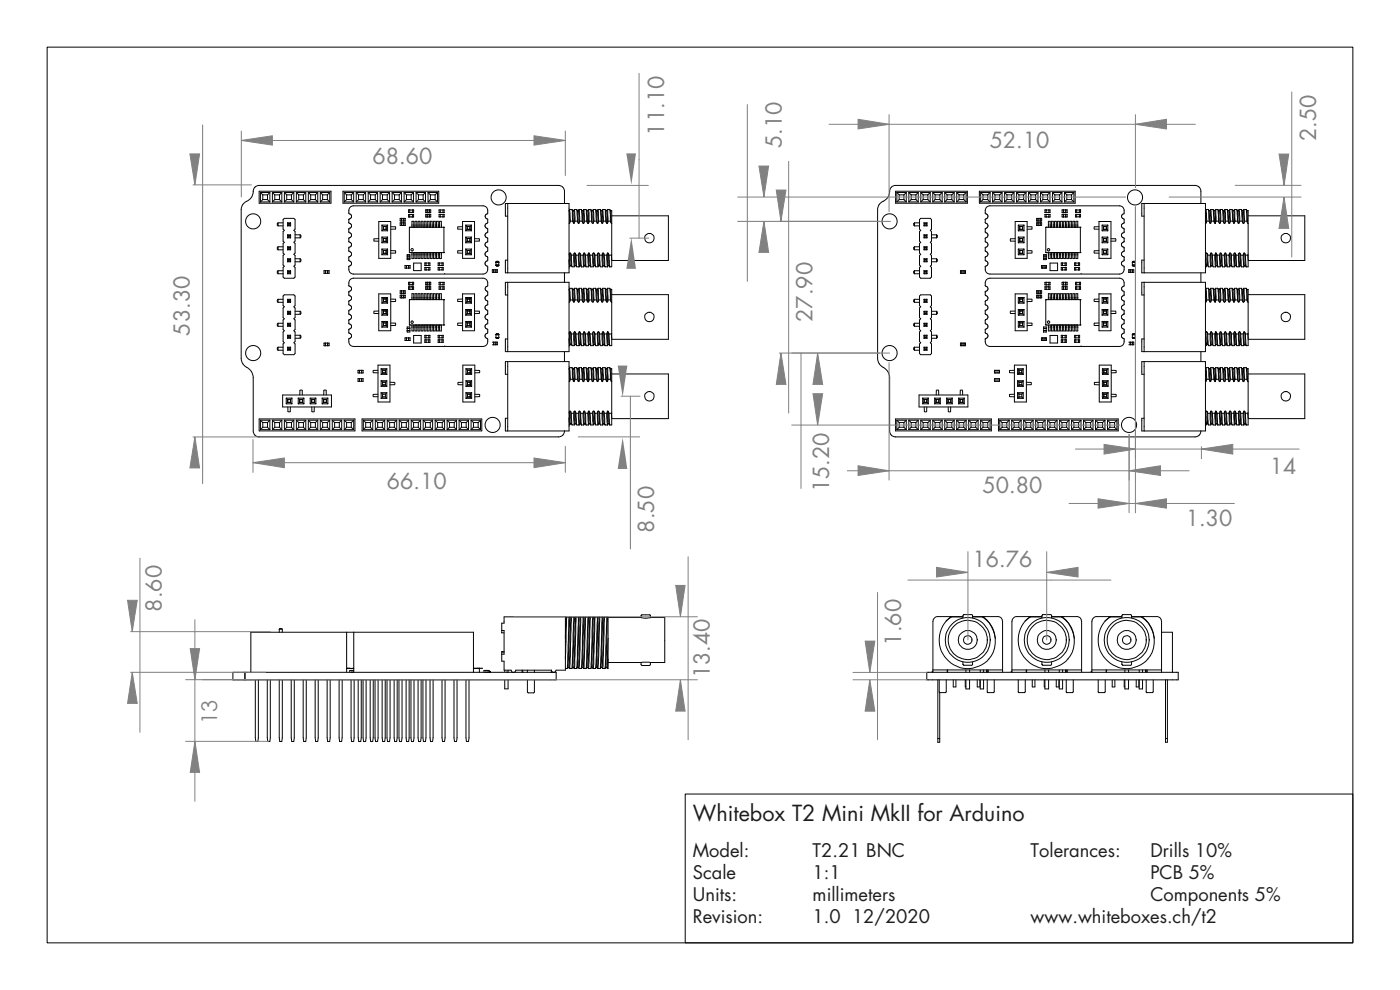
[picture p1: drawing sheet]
<svg xmlns="http://www.w3.org/2000/svg" width="297mm" height="210mm" viewBox="0 0 297 210" stroke-linecap="round" stroke-linejoin="round" font-family="sans-serif">
<defs><g id="words">
<g font-size="4.6" fill="#808180">
<text x="140.9" y="28.8" transform="rotate(-90 140.9 28.8)">11.10</text>
<text x="279.2" y="29.9" transform="rotate(-90 279.2 29.9)">2.50</text>
<text x="79" y="34.8">68.60</text>
<text x="165.9" y="31.4" transform="rotate(-90 165.9 31.4)">5.10</text>
<text x="210" y="31.3">52.10</text>
<text x="40.3" y="71.2" transform="rotate(-90 40.3 71.2)">53.30</text>
<text x="172.4" y="68.3" transform="rotate(-90 172.4 68.3)">27.90</text>
<text x="269.4" y="100.5">14</text>
<text x="82.1" y="103.8">66.10</text>
<text x="175.9" y="104.4" transform="rotate(-90 175.9 104.4)">15.20</text>
<text x="208.4" y="104.6">50.80</text>
<text x="138.8" y="113" transform="rotate(-90 138.8 113)">8.50</text>
<text x="251.6" y="111.6">1.30</text>
<text x="206.3" y="120.3">16.76</text>
<text x="34.3" y="129.7" transform="rotate(-90 34.3 129.7)">8.60</text>
<text x="191.1" y="137" transform="rotate(-90 191.1 137)">1.60</text>
<text x="150.6" y="143.9" transform="rotate(-90 150.6 143.9)">13.40</text>
<text x="46.1" y="153.6" transform="rotate(-90 46.1 153.6)">13</text>
</g>
<text font-size="4.6" fill="#211d1e" x="147" y="174.2">Whitebox T2 Mini MkII for Arduino</text>
<g font-size="3.9" fill="#211d1e">
<text x="147" y="181.9">Model:</text>
<text x="172.4" y="181.9">T2.21 BNC</text>
<text x="218.6" y="181.9">Tolerances:</text>
<text x="244" y="181.9">Drills 10%</text>
<text x="147" y="186.5">Scale</text>
<text x="147" y="191.2">Units:</text>
<text x="172.4" y="186.5">1:1</text>
<text x="172.4" y="191.2">millimeters</text>
<text x="244" y="186.5">PCB 5%</text>
<text x="244" y="191.2">Components 5%</text>
<text x="147" y="195.8">Revision:</text>
<text x="172.4" y="195.8">1.0 12/2020</text>
<text x="218.6" y="195.8">www.whiteboxes.ch/t2</text>
</g>
</g></defs>
<g fill="none" stroke="#040503" stroke-width=".21">
<path d="M10 10h277v190h-277zM55 40.6h15.2v2.5h-15.2zM55.2 40.8v2M55.2 40.8l.5 .5M55.2 40.8h2M55.2 42.8h2M55.7 41.3v1M55.7 41.3h1M55.7 42.3l-.5 .5M55.7 42.3h1M56.7 41.3v1M56.7 42.3l.5 .5"/>
<path d="M57.2 40.8v2M57.2 40.8l-.5 .5M57.8 40.8v2M57.8 40.8l.5 .5M57.8 40.8h2M57.8 42.8h2M58.3 41.3v1M58.3 41.3h1M58.3 42.3l-.5 .5M58.3 42.3h1M59 58.1h1.1M59 47.9h1.1"/>
<path d="M59 57.4h1.1M59 47.3v.6M59 52.4v.6M59 57.4v.7M59 53h1.1M59 52.4h1.1M59 47.3h1.1M59 47.3l-.2 .1 .2 .5M59 52.3l-.2 .2 .2 .5M59 57.4l-.2 .2 .2 .5M59.3 41.3v1M59.3 42.3l.5 .5"/>
<path d="M59.8 40.8v2M59.8 40.8l-.5 .5M60.1 46.6l.2-.3h2l.3 .3v2l-.3 .3 .3 .2v2l-.3 .3 .3 .3v2l-.3 .2 .3 .3v2l-.3 .3 .3 .2v2.1l-.3 .2h-2l-.2-.2v-2.1l.2-.2-.2-.3v-2l.2-.3-.2-.2v-2l.2-.3-.2-.3v-2l.2-.2-.2-.3zM60.3 40.8v2M60.3 40.8l.5 .5M60.3 40.8h2M60.3 42.8h2M60.8 41.3v1M60.8 41.3h1M60.8 42.3l-.5 .5M60.8 42.3h1M61 54.9l.2 .2"/>
<path d="M61 49.8l.2 .2M61 47.3l.2 .1M61 55.5h.6M61 54.9h.6M61 49.8h.6M61 50.5h.6M61 58.1h.6M61 47.9h.6M61 57.4h.6M61 47.3v.6M61 49.8v.7M61 52.4v.6"/>
<path d="M61 54.9v.6M61 57.4v.7M61 53h.6M61 52.4h.6M61 47.3h.6M61 57.4l.2 .2M61 52.4l.2 .1M61.2 47.4v.4M61.2 50v.3M61.2 52.5v.3M61.2 55.1v.3M61.2 57.6v.3"/>
<path d="M61.2 57.9h.3M61.2 57.6h.3M61.2 52.8h.3M61.2 52.5h.3M61.2 47.4h.3M61.2 47.8h.3M61.2 55.4h.3M61.2 55.1h.3M61.2 50h.3M61.2 50.3h.3M61.2 55.4l-.2 .1M61.2 57.9l-.2 .2"/>
<path d="M61.2 52.8l-.2 .2M61.2 50.3l-.2 .2M61.2 47.7l-.2 .2M61.5 47.4v.4M61.5 50v.3M61.5 52.5v.3M61.5 55.1v.3M61.5 57.6v.3M61.5 55.4l.1 .1M61.5 57.9l.1 .2M61.5 52.8l.1 .2M61.5 47.8l.1 .1"/>
<path d="M61.5 50.3l.1 .2M61.6 47.3v.6M61.6 49.8v.7M61.6 52.4v.6M61.6 54.9v.6M61.6 57.4v.7M61.6 54.9l-.1 .2M61.6 57.4l-.1 .2M61.6 52.4l-.1 .1M61.6 49.8l-.1 .2M61.6 47.3l-.1 .1M61.8 41.3v1"/>
<path d="M61.8 42.3l.5 .5M62.3 40.8v2M62.3 40.8l-.5 .5M62.6 55.5h1.1M62.6 54.9h1.1M62.6 49.8h1.1M62.6 50.5h1.1M62.9 40.8v2M62.9 40.8l.5 .5M62.9 40.8h2M62.9 42.8h2M63.4 41.3v1"/>
<path d="M63.4 41.3h1M63.4 42.3l-.5 .5M63.4 42.3h1M63.7 49.8l.1 .2-.1 .5M63.7 54.9l.1 .2-.1 .4M63.7 49.8v.7M63.7 54.9v.6M64.4 41.3v1M64.4 42.3l.5 .5M64.9 40.8v2M64.9 40.8l-.5 .5M65.4 40.8v2"/>
<path d="M65.4 40.8l.5 .5M65.4 40.8h2M65.4 42.8h2M65.9 42.3h1M65.9 41.3v1M65.9 41.3h1M65.9 42.3l-.5 .5M66.9 41.3v1M66.9 42.3l.5 .5M67.4 40.8v2M67.4 40.8l-.5 .5M67.9 40.8v2"/>
<path d="M67.9 40.8l.5 .5M67.9 40.8h2M67.9 42.8h2M68.4 41.3v1M68.4 41.3h1M68.4 42.3l-.5 .5M68.4 42.3h1M69 57.4v.6M69.1 58h.1M69.1 57.4h.1M69.4 41.3v1M69.4 42.3l.5 .5"/>
<path d="M69.5 57.4v.6zM69.8 57.4h-1.1v.6h1.1M69.8 58h.1M69.8 57.4h.1M69.8 57.4v.6M69.9 40.8v2M69.9 40.8l-.5 .5M72.8 40.6h20.3v2.5h-20.3zM73 42.8h2M73 40.8v2M73 40.8l.5 .5M73 40.8h2"/>
<path d="M73.5 41.3v1M73.5 41.3h1M73.5 42.3l-.5 .5M73.5 42.3h1M74 56.5a1.18 1.18 0 0 0 1 1.6h27.5l.7-.3a1.43 1.43 0 0 0 .3-1.3M74 48.5v.8M74 50.5v.8M74 52.5v.8M74 54.5v.8M74 53.3a.55 .55 0 0 1 .6 .6 .55 .55 0 0 1-.6 .5M74 49.3a.55 .55 0 0 1 .6 .6 .55 .55 0 0 1-.6 .5M74 55.3a.55 .55 0 0 1 .6 .6 .55 .55 0 0 1-.6 .5"/>
<path d="M74 45.3a.55 .55 0 0 1 .6 .6 .55 .55 0 0 1-.6 .5M74 47.3a.55 .55 0 0 1 .6 .6 .55 .55 0 0 1-.6 .5M74 51.3a.55 .55 0 0 1 .6 .6 .55 .55 0 0 1-.6 .5M74 46.5v.8M74.5 41.3v1M74.5 42.3l.5 .5M75 40.8v2M75 40.8l-.5 .5M75.6 42.8h2M75.6 40.8v2M75.6 40.8l.5 .5M75.6 40.8h2"/>
<path d="M76.1 42.3h1M76.1 41.3v1M76.1 42.3l-.5 .5M76.1 41.3h1M77.1 41.3v1M77.1 42.3l.5 .5M77.6 40.8v2M77.6 40.8l-.5 .5M78.1 42.8h2M78.1 40.8v2M78.1 40.8l.5 .5M78.1 40.8h2"/>
<path d="M78.6 42.3h1M78.6 41.3v1M78.6 41.3h1M78.6 42.3l-.5 .5M79.6 41.3v1M79.6 42.3l.5 .5M80.1 40.8v2M80.1 40.8l-.5 .5M80.4 47h2.5v7.8h-2.5zM80.4 50.6l-1 .1-.1 .1 .1 .3 1 .1M80.6 42.8h2M80.6 40.8v2"/>
<path d="M80.6 40.8l.5 .5M80.6 40.8h2M81 50.3l.3 .3M81 52.8h1.2M81 50.3h1.2M81 47.8h1.2M81 51.5h1.2M81 47.8l.3 .3M81 49h1.2M81 47.8v1.2M81 50.3v1.2M81 52.8v1.2"/>
<path d="M81 54h1.2M81 52.8l.3 .3M81.1 41.3v1M81.1 41.3h1M81.1 42.3l-.5 .5M81.1 42.3h1M81.3 53.1h.6M81.3 50.6h.6M81.3 48.1h.6M81.3 48.7h.1M81.3 51.2h.6M81.3 51.2h.1"/>
<path d="M81.3 48.7l-.3 .3M81.3 53.7h.6M81.3 48.7h.6M81.3 48.1v.6M81.3 50.6v.6M81.3 53.1v.6M81.3 51.2l-.3 .3M81.3 53.7l-.3 .3M81.3 50.6h.1M81.3 48.1h.1M81.9 50.6h.1M81.9 48.1h.1"/>
<path d="M81.9 51.2l.3 .3M81.9 48.7l.3 .3M81.9 53.7l.3 .3M81.9 51.2h.1M81.9 48.7h.1M81.9 48.1v.6M81.9 50.6v.6M81.9 53.1v.6M82.1 41.3v1M82.1 42.3l.5 .5M82.2 50.3l-.3 .3M82.2 47.8l-.3 .3"/>
<path d="M82.2 47.8v1.2M82.2 50.3v1.2M82.2 52.8v1.2M82.2 52.8l-.3 .3M82.6 40.8v2M82.6 40.8l-.5 .5M82.9 53.2h1v.2v.3h-1M82.9 48.1h1v.3v.2h-1M83.2 42.8h2M83.2 40.8v2M83.2 40.8l.5 .5M83.2 40.8h2"/>
<path d="M83.7 41.3v1M83.7 41.3h1M83.7 42.3l-.5 .5M83.7 42.3h1M84.7 41.3v1M84.7 42.3l.5 .5M84.9 47.3h.1M84.9 47.8h.1M84.9 46.3h.1M84.9 46.9h.1M84.9 46.3v.6M84.9 47.3v.5"/>
<path d="M84.9 47.3h1M84.9 47.8h1M84.9 46.3h1M84.9 46.9h1M85.2 46.3v.6v-.6M85.2 40.8v2M85.2 40.8l-.5 .5M85.2 47.3v.5zM85.4 47.8h.1M85.6 47.3h.1M85.6 47.8h.1M85.6 46.3h.1"/>
<path d="M85.6 46.9h.1M85.6 46.3v.6M85.6 47.3v.5M85.7 46.3h.1M85.7 46.9h.1M85.7 47.3h.1M85.7 47.8h.1M85.7 42.8h2M85.7 40.8v2M85.7 40.8l.5 .5M85.7 40.8h2M85.9 47.8h.1"/>
<path d="M85.9 47.3h.1M85.9 46.9h.1M85.9 46.3h.1M86 46.3v.6M86 47.3v.5M86.2 56.3h.1M86.2 56.9h.1M86.2 41.3v1M86.2 41.3h1M86.2 42.3l-.5 .5M86.2 42.3h1M86.2 56.3v.6"/>
<path d="M86.4 54.3h.5M86.4 54.8h.5zM86.4 55.1h.1M86.4 54.3h.1M86.4 55.1v-1.1h.5v1.1M86.4 55.1h.5M86.7 45.5h1v.5h-1zM86.7 45.5h.1M86.7 44.5h1v.6h-1zM86.7 44.5h.1M86.7 56.3v.6zM86.8 48.3h.1"/>
<path d="M86.8 53.5l.1 .1M86.8 53.5h.1M86.8 48.3v5.2M86.9 48.2h.1M86.9 53.6h.1M86.9 48.2h7.2M86.9 53.6h7.2M86.9 48.2l-.1 .1M86.9 45.5v.5M86.9 45.5h.1M86.9 44.5v.6M86.9 44.5h.1"/>
<path d="M86.9 59.9v.5M86.9 55.1h.1M86.9 54.3h.1M87 44.5h.1M87 45.1h.1M87 45.5h.1M87 46h.1M87 59.9h.1M87 56.9h.1M87 56.3h.1M87 56.3h-1.1v.6h1.1M87 56.3v.6"/>
<path d="M87.2 41.3v1M87.2 42.3l.5 .5M87.3 45.1h.1M87.3 45.5h.1M87.3 46h.1M87.3 45.4v.1M87.4 48.2h.1M87.5 45.1h.1M87.5 45.5h.1M87.5 46h.1M87.5 45.5v.5M87.5 44.5v.6"/>
<path d="M87.5 44.5h.1M87.5 59.9v.5M87.7 40.8v2M87.7 40.8l-.5 .5M87.7 55.8h1.6v1.6h-1.6zM87.8 48.2v-1.3h-.4v1.3M87.8 53.6v1.2h-.4v-1.2M87.8 48.2h.1M87.9 48.2h.1M88 48.2h.1M88 48.2v-1.3h.4v1.3M88.3 42.8h2"/>
<path d="M88.3 40.8v2M88.3 40.8l.5 .5M88.3 40.8h2M88.4 53.6v1.2h-.4v-1.2M88.4 48.2h.1M88.7 48.2h.1M88.8 41.3v1M88.8 41.3h1M88.8 42.3l-.5 .5M88.8 42.3h1M89.1 48.2v-1.3h-.4v1.3M89.1 53.6v1.2h-.4v-1.2"/>
<path d="M89.1 48.2h.1M89.3 48.2h.1M89.7 48.2v-1.3h-.4v1.3M89.7 53.6v1.2h-.4v-1.2M89.7 48.2h.1M89.8 41.3v1M89.8 42.3l.5 .5M89.9 53.6h.1M89.9 48.2h.1M90 48.2h.1M90.1 55.8h.1M90.1 56.3h.1"/>
<path d="M90.1 56.3h1.1M90.1 55.8v.5M90.1 55.8h1.1M90.3 40.8v2M90.3 40.8l-.5 .5M90.3 45.5h.1M90.3 46h.1M90.3 44.5v.6M90.3 45.5v.5M90.3 59.9v.5M90.3 59.9h.1M90.3 44.5h.1"/>
<path d="M90.3 45.1h.1M90.3 45.1h1.1M90.3 44.5h1.1M90.3 59.9h1.1M90.3 45.5h1.1M90.3 46h1.1M90.4 48.2v-1.3h-.4v1.3M90.4 53.6v1.2h-.4v-1.2M90.4 48.2h.1M90.4 55.8h.1M90.4 56.3h.1M90.4 56.7h-.3v.6l.3-.1"/>
<path d="M90.4 55.8v.5M90.4 56.7v.5M90.4 57.2h.6M90.4 56.7h.6M90.4 57.2v.1M90.5 48.2h.1M90.5 53.6h.1M90.6 44.5v.6v-.6M90.6 59.9v.5zM90.6 45.5v.5zM90.6 48.2h.1M90.6 48.2v-1.3h.4v1.3"/>
<path d="M90.6 53.6v1.2h.4v-1.2M90.8 40.8h2M90.8 42.8h2M90.8 40.8v2M90.8 40.8l.5 .5M90.9 57.2v.1M91 55.8h.1M91 56.3h.1M91 56.7h.2v.6l-.2-.1M91 55.8v.5M91 56.7v.5M91 48.2h.1"/>
<path d="M91.1 45.5h.1M91.1 46h.1M91.1 45.5v.5M91.1 44.5h.1M91.1 45.1h.1M91.1 59.9h.1M91.1 44.5v.6M91.1 59.9v.5M91.2 55.8h.1M91.2 56.3h.1M91.2 55.8v.5M91.2 53.6h.1"/>
<path d="M91.2 48.2h.1M91.3 48.2h.1M91.3 48.2v-1.3h.4v1.3M91.3 53.6v1.2h.4v-1.2M91.3 42.3h1M91.3 41.3v1M91.3 41.3h1M91.3 42.3l-.5 .5M91.4 46h.1M91.4 45.5h.1M91.4 45.1h.1M91.4 44.5h.1"/>
<path d="M91.4 59.9h.1M91.4 44.5v.6M91.4 45.5v.5M91.4 59.9v.5M91.7 48.2h.1M91.8 48.2h.1M91.8 53.6h.1M91.9 48.2h.1M91.9 48.2v-1.3h.4v1.3M91.9 53.6v1.2h.4v-1.2M92.3 41.3v1M92.3 42.3l.5 .5"/>
<path d="M92.3 48.2h.1M92.6 48.2h.1M92.6 48.2v-1.3h.4v1.3M92.6 53.6v1.2h.4v-1.2M92.8 40.8v2M92.8 40.8l-.5 .5M93 55.8h.1M93 56.3h.1M93 55.8v.5M93 56.3h1M93 55.8h1M93 48.2h.1"/>
<path d="M93.2 44.5h.1M93.2 44.5v.6h1v-.6M93.2 44.5h1M93.2 53.6h.1M93.2 48.2h.1M93.2 55.8h.1M93.2 56.3h.1M93.2 56.7h-.2v.6l.2-.1M93.2 57.2h.6M93.2 56.7h.6M93.2 55.8v.5M93.2 56.7v.5"/>
<path d="M93.2 48.2v-1.3h.4v1.3M93.2 53.6v1.2h.4v-1.2M93.4 44.5h.1M93.4 44.5v.6M93.4 45.5h-.2v.5h.2M93.4 59.9v.5M93.4 45.5h.6M93.4 46h.6M93.4 45.5v.5M93.6 48.2h.1M93.8 55.8h.1M93.8 56.3h.1"/>
<path d="M93.8 56.7h.2v.6l-.2-.1M93.8 55.8v.5M93.8 56.7v.5M93.9 46h.1M94 44.5h.1M94 44.5v.6M94 45.5h.2v.5h-.2M94 59.9v.5M94 45.5v.5M94 55.8h.1M94 56.3h.1M94 55.8v.5"/>
<path d="M94.1 48.2l.1 .1M94.1 48.2h.1M94.1 53.6h.1M94.2 53.5h.1M94.2 48.3h.1M94.2 48.3v5.2M94.2 53.5l-.1 .1M94.2 44.5h.1M94.4 58l-.1 .1M98.1 48.1h-1v.3v.2h1M98.1 53.2h-1v.3v.2h1M98.1 47h2.6v7.8h-2.6z"/>
<path d="M98.2 47h.1M98.8 52.8h1.2M98.8 50.3h1.2M98.8 47.8h1.2M98.8 50.3l.3 .3M98.8 47.8v1.2M98.8 50.3v1.2M98.8 52.8v1.2M98.8 51.5h1.2M98.8 49h1.2M98.8 52.8l.3 .3M98.8 54h1.2"/>
<path d="M98.8 47.8l.3 .3M99.1 53.1h.6M99.1 50.6h.6M99.1 48.1h.6M99.1 48.7h.6M99.1 51.2h.1M99.1 48.1v.6M99.1 50.6v.6M99.1 53.1v.6M99.1 53.7h.6M99.1 51.2h.6M99.1 48.7l-.3 .3"/>
<path d="M99.1 51.2l-.3 .3M99.1 53.7l-.3 .3M99.1 48.1h.1M99.1 48.7h.1M99.1 50.6h.1M99.7 48.1h.1M99.7 50.6h.1M99.7 53.7l.3 .3M99.7 48.7l.3 .3M99.7 51.2h.1M99.7 48.7h.1M99.7 48.1v.6"/>
<path d="M99.7 50.6v.6M99.7 53.1v.6M99.7 51.2l.3 .3M100 50.3l-.3 .3M100 47.8v1.2M100 50.3v1.2M100 52.8v1.2M100 47.8l-.3 .3M100 52.8l-.3 .3M100.7 50.6l1 .1v.1v.3l-1 .1M103.4 51.2h.1M103.4 49.3a.55 .55 0 0 0-.5 .6 .55 .55 0 0 0 .5 .5"/>
<path d="M103.4 47.3a.55 .55 0 0 0-.5 .6 .55 .55 0 0 0 .5 .5M103.4 51.3a.55 .55 0 0 0-.5 .6 .55 .55 0 0 0 .5 .5M103.4 53.3a.55 .55 0 0 0-.5 .6 .55 .55 0 0 0 .5 .5M103.4 55.3a.55 .55 0 0 0-.5 .6 .55 .55 0 0 0 .5 .5M103.5 45.2a1.18 1.18 0 0 0-1-1.5h-27.5l-.7 .2a1.43 1.43 0 0 0-.3 1.4M103.5 46.5v.8M103.5 48.5v.8M103.5 50.5v.8M103.5 52.5v.8M103.5 54.5v.8M103.5 45.3a.55 .55 0 0 0-.6 .6 .55 .55 0 0 0 .6 .5M104.7 57.8h.1"/>
<path d="M104.7 57.2h.1M104.8 57.2l-.1 .6M105.2 57.2v.6zM105.2 55.6h.6M105.2 56.3h.6M105.2 55.5h.6l-.1 .9-.5-.1zM105.3 56.3h.1M105.4 56.3h.1M105.4 56.4h.2M105.4 55.6h-.1M105.5 56.3h.1M105.5 57.2h-1.1v.6h1.1"/>
<path d="M105.5 57.8h.1M105.5 57.2h.1M105.5 57.2v.6M105.6 56.3h.1M105.6 55.4h-.2M105.8 55.6h-.3M105.8 56.3h-.1M105.8 56.2h-.6M107.7 45.8h-.5v-2.6h13.5v14.7h-13.5v-2.7h.5M107.7 59.9v14.7M107.7 43.2v14.7M119.7 43.2v-2.6a1.24 1.24 0 0 0-1.2-1.3h-63.5a1.37 1.37 0 0 0-1.3 1.7 2.75 2.75 0 0 1-1.8 2l-.5 .6-.2 .8v31.7a2.69 2.69 0 0 0 1.7 2.2l.6 .8 .2 1v11.3a1.24 1.24 0 0 0 1.3 1.3h63.5a1.24 1.24 0 0 0 1.2-1.3"/>
<path d="M119.7 57.9v2M120.7 55l.2 1.5M120.8 53.8l.2 2.5M120.8 53.8l.1-.2 .2 .2M120.8 53.8l-.1 .3M120.9 47.3l-.2 .1M120.9 44.4l-.2 .2 .2 2.7M120.9 44.4l.1 2.5M120.9 44.4h.5M121 46.9l-.1 .4M121 46.9h.5M121.1 53.8l.1 2.5"/>
<path d="M121.1 53.8l.1 .3M121.2 54.1l.2 2.4M121.2 54.1h.5M121.4 44.4l.1 2.5M121.5 46.9l.1 .4M121.5 44.7l.1 2.6M121.6 47.3l.1 .1 .2-.1M121.7 44.7l.2 2.6M121.7 54.1l.2 2.4M121.8 53.8l.2 2.5M121.8 53.8l.1-.2 .2 .2M121.8 53.8l-.1 .3"/>
<path d="M121.9 44.4l.1 2.5M121.9 44.4l-.3 .3-.2-.3M121.9 44.4h.4M122 46.9l-.1 .4M122 46.9h.5M122.1 53.8l.1 2.5M122.1 53.8l.1 .3M122.2 54.1l.1 2.4M122.2 54.1h.5M122.3 44.4l.2 2.5M122.5 46.9l.1 .4M122.5 44.7l.1 2.6"/>
<path d="M122.6 47.3l.1 .1 .1-.1M122.7 44.7l.1 2.6M122.7 54.1l.1 2.4M122.8 53.8v-.2l.3 .2M122.8 53.8l-.1 .3M122.8 44.4l.2 2.5M122.8 44.4l-.1 .3h-.2l-.2-.3M122.8 44.4h.5l.2 .3 .3-.3h.5l.2 .3 .3-.3h.5M122.8 53.8l.2 2.5M123 46.9l-.2 .4M123 46.9h.5M123.1 53.8l.1 2.6"/>
<path d="M123.1 53.8l.1 .3M123.2 54.1l.1 2.4M123.2 56.4l.1 .2h.5M123.2 54.1h.5M123.2 56.4l-.1-.1-.3 .3h-.5l-.3-.3-.1 .3h-.5l-.4-.3-.3 .3M123.3 44.5l.2 2.4M123.5 46.9l.1 .4M123.5 44.7l.1 2.6M123.6 47.3l.1 .1 .2-.1M123.7 44.7l.2 2.6M123.7 54.1l.1 2.5M123.8 53.8l.1-.2 .1 .2"/>
<path d="M123.8 53.8l-.1 .3M123.8 44.5l.2 2.4M123.8 53.8l.2 2.5M124 46.9l-.1 .4M124 46.9h.5M124 53.8l.2 2.5M124 53.8l.2 .3M124.2 54.1l.1 2.5M124.2 54.1h.5M124.3 56.6l-.3-.3-.2 .3M124.3 56.6h.5M124.3 44.5l.2 2.4"/>
<path d="M124.5 46.9l.1 .4M124.5 44.7l.1 2.6M124.6 47.3l.1 .1 .2-.1M124.7 54.1l.1 2.5M124.8 44.7l.1 2.6M124.8 53.8l.1-.2 .1 .2M124.8 44.5l.2 2.4M124.8 53.8l-.1 .3M124.8 53.8l.2 2.5M125 46.9l-.1 .4M125 46.9h.5M125 53.8l.2 2.5"/>
<path d="M125 53.8l.2 .3M125.2 54.1l.1 2.5M125.2 54.1h.5M125.3 44.5l.2 2.4M125.3 56.6l-.3-.3-.2 .3M125.4 44.4l.1 .3 .2-.1M125.5 44.7l.1 2.6M125.5 46.9l.1 .4M125.6 47.3l.1 .1 .2-.1M125.7 54.1l.2 2.4M125.7 44.6l.2 2.7M125.8 53.8l.1-.2 .2 .2"/>
<path d="M125.8 53.8l-.1 .3M125.8 44.4l-.1 .2M125.8 53.8l.2 2.5M125.9 44.5l.1 2.4M125.9 44.4h.5M126 46.9l-.1 .4M126 46.9h.5M126.1 53.8l.1 2.5M126.1 53.8l.1 .3M126.2 54.1l.2 2.4M126.2 54.1h.5M126.4 44.4l.1 2.5"/>
<path d="M126.5 46.9l.2 .4M126.5 44.7l.2 2.6M126.7 47.3v.1l.2-.1M126.7 44.7l.2 2.6M126.7 54.1l.2 2.4M126.8 53.8l.2 2.5M126.8 53.8l.1-.2 .2 .2M126.8 53.8l-.1 .3M126.9 44.4l.1 2.5M126.9 44.4l-.2 .3-.3-.3M126.9 44.4h.5M127 46.9l-.1 .4"/>
<path d="M127 46.9h.5M127.1 53.8l.1 2.5M127.1 53.8l.1 .3M127.2 54.1l.2 2.4M127.2 54.1h.5M127.4 44.4l.1 2.5M127.5 46.9l.1 .4M127.5 44.7l.2 2.6M127.7 47.3v.1l.2-.1M127.7 44.7l.2 2.6M127.7 54.1l.2 2.4M127.8 53.8l.2 2.5"/>
<path d="M127.8 53.8l.1-.2 .2 .2M127.8 53.8l-.1 .3M127.9 44.4l.1 2.5M127.9 44.4l-.2 .3-.3-.3M127.9 44.4h.5M128 46.9l-.1 .4M128 46.9h.5M128.1 53.8l.1 2.5M128.1 53.8l.1 .3M128.2 54.1l.2 2.4M128.2 54.1h.5M128.4 44.4l.1 2.5"/>
<path d="M128.4 44.4l.1 .2M128.5 46.9l.1 .4M128.5 44.6l.1 2.7M128.6 47.3l.1 .1 .2-.1M128.7 44.7l.2 2.6M128.7 54.1l.2 2.4M128.9 53.8v-.2l.2 .2M128.9 44.4l.1 2.5M128.9 53.8l-.2 .3M128.9 44.4l-.2 .3-.2-.1M128.9 44.4h.4l.3 .3 .1-.1M128.9 53.8l.1 2.5"/>
<path d="M129 46.9l-.1 .4M129 46.9h.5M129.1 53.8l.1 2.5M129.1 53.8l.1 .3M129.2 54.1l.1 2.4M129.2 54.1h.5M129.3 44.5l.2 2.4M129.5 46.9l.1 .4M129.5 44.7l.1 2.6M129.6 47.3l.2 .1M129.7 44.7l.1 2.7M129.7 54.1l.1 .9"/>
<path d="M129.8 55v1.6h-.5l-.1-.3-.3 .3h-.5l-.3-.3-.2 .3h-.5l-.2-.3-.3 .3h-.5l-.2-.3-.3 .3h-.6M129.8 54.1v.9M129.8 47.4v6.7M129.8 54.1h-.1M129.8 45.8h12v9.5h-12M190 40.6h15.2v2.5h-15.2zM190.3 42.8h2M190.3 40.8h2M190.3 40.8v2M190.3 40.8l.5 .5M190.8 42.3h1M190.8 41.3h1"/>
<path d="M190.8 41.3v1M190.8 42.3l-.5 .5M191.8 41.3v1M191.8 42.3l.5 .5M192.3 40.8v2M192.3 40.8l-.5 .5M192.8 42.8h2M192.8 40.8h2M192.8 40.8v2M192.8 40.8l.5 .5M193.3 41.3h1M193.3 41.3v1"/>
<path d="M193.3 42.3l-.5 .5M193.3 42.3h1M194 47.3l-.2 .1 .2 .5M194 52.3l-.2 .2 .2 .5M194 57.4l-.2 .2 .2 .5M194 58.1h1.1M194 47.9h1.1M194 57.4h1.1M194 53h1.1M194 52.4h1.1M194 47.3h1.1M194 47.3v.6"/>
<path d="M194 52.4v.6M194 57.4v.7M194.3 41.3v1M194.3 42.3l.5 .5M194.8 40.8v2M194.8 40.8l-.5 .5M195.1 46.6l.2-.3h2.1l.2 .3v2l-.2 .3 .2 .2v2l-.2 .3 .2 .3v2l-.2 .2 .2 .3v2l-.2 .3 .2 .2v2.1l-.2 .2h-2.1l-.2-.2v-2.1l.2-.2-.2-.3v-2l.2-.3-.2-.2v-2l.2-.3-.2-.3v-2l.2-.2-.2-.3zM195.3 42.8h2M195.3 40.8h2M195.3 40.8v2M195.3 40.8l.5 .5M195.8 42.3h1"/>
<path d="M195.8 41.3h1M195.8 41.3v1M195.8 42.3l-.5 .5M196 58.1h.7M196 47.9h.7M196 57.4h.7M196 53h.7M196 52.4h.7M196 47.3h.7M196 47.3v.6M196 49.8v.7M196 52.4v.6"/>
<path d="M196 54.9v.6M196 57.4v.7M196 57.4l.2 .2M196 52.4l.2 .1M196 54.9l.2 .2M196 49.8l.2 .2M196 47.3l.2 .1M196 55.5h.7M196 54.9h.7M196 49.8h.7M196 50.5h.7M196.2 55.4l-.2 .1"/>
<path d="M196.2 57.9l-.2 .2M196.2 52.8l-.2 .2M196.2 50.3l-.2 .2M196.2 47.7l-.2 .2M196.2 57.9h.3M196.2 57.6h.3M196.2 52.8h.3M196.2 52.5h.3M196.2 47.4h.3M196.2 47.8h.3M196.2 47.4v.4M196.2 50v.3"/>
<path d="M196.2 52.5v.3M196.2 55.1v.3M196.2 57.6v.3M196.2 55.4h.3M196.2 55.1h.3M196.2 50h.3M196.2 50.3h.3M196.5 47.4v.4M196.5 50v.3M196.5 52.5v.3M196.5 55.1v.3M196.5 57.6v.3"/>
<path d="M196.5 55.4l.2 .1M196.5 57.9l.2 .2M196.5 52.8l.2 .2M196.5 47.8l.2 .1M196.5 50.3l.2 .2M196.7 47.3v.6M196.7 49.8v.7M196.7 52.4v.6M196.7 54.9v.6M196.7 57.4v.7M196.7 54.9l-.2 .2M196.7 57.4l-.2 .2"/>
<path d="M196.7 52.4l-.2 .1M196.7 49.8l-.2 .2M196.7 47.3l-.2 .1M196.8 41.3v1M196.8 42.3l.5 .5M197.3 40.8v2M197.3 40.8l-.5 .5M197.6 55.5h1.1M197.6 54.9h1.1M197.6 49.8h1.1M197.6 50.5h1.1M197.9 42.8h2"/>
<path d="M197.9 40.8h2M197.9 40.8v2M197.9 40.8l.5 .5M198.4 42.3h1M198.4 41.3h1M198.4 41.3v1M198.4 42.3l-.5 .5M198.7 49.8v.7M198.7 54.9v.6M198.7 49.8l.1 .2-.1 .5M198.7 54.9l.1 .2-.1 .4M199.4 41.3v1"/>
<path d="M199.4 42.3l.5 .5M199.9 40.8v2M199.9 40.8l-.5 .5M200.4 42.8h2M200.4 40.8h2M200.4 40.8v2M200.4 40.8l.5 .5M200.9 42.3h1M200.9 41.3h1M200.9 41.3v1M200.9 42.3l-.5 .5M201.9 41.3v1"/>
<path d="M201.9 42.3l.5 .5M202.4 40.8v2M202.4 40.8l-.5 .5M203 42.8h2M203 40.8h2M203 40.8v2M203 40.8l.5 .5M203.5 42.3h1M203.5 41.3h1M203.5 41.3v1M203.5 42.3l-.5 .5M203.8 57.4v.6"/>
<path d="M203.8 57.4h.1M203.8 58h.1M203.8 57.4h1M203.8 58h1M204.1 57.4v.6zM204.5 41.3v1M204.5 42.3l.5 .5M204.5 57.4h.1M204.5 58h.1M204.5 57.4v.6M204.8 58h.1M204.8 57.4h.1"/>
<path d="M204.8 57.4v.6M205 40.8v2M205 40.8l-.5 .5M207.8 40.6h20.3v2.5h-20.3zM208 40.8h2M208 42.8h2M208 40.8v2M208 40.8l.5 .5M208.5 42.3h1M208.5 41.3h1M208.5 41.3v1M208.5 42.3l-.5 .5"/>
<path d="M209 56.5a1.18 1.18 0 0 0 1 1.6h27.5l.7-.3a1.43 1.43 0 0 0 .3-1.3M209 48.5v.8M209 50.5v.8M209 52.5v.8M209 54.5v.8M209 46.5v.8M209 53.3a.55 .55 0 0 1 .6 .6 .55 .55 0 0 1-.6 .5M209 49.3a.55 .55 0 0 1 .6 .6 .55 .55 0 0 1-.6 .5M209 55.3a.55 .55 0 0 1 .6 .6 .55 .55 0 0 1-.6 .5M209 45.3a.55 .55 0 0 1 .6 .6 .55 .55 0 0 1-.6 .5M209 47.3a.55 .55 0 0 1 .6 .6 .55 .55 0 0 1-.6 .5M209 51.3a.55 .55 0 0 1 .6 .6 .55 .55 0 0 1-.6 .5"/>
<path d="M209.5 41.3v1M209.5 42.3l.5 .5M210 40.8v2M210 40.8l-.5 .5M210.6 40.8h2M210.6 42.8h2M210.6 40.8v2M210.6 40.8l.5 .5M211.1 41.3h1M211.1 42.3h1M211.1 41.3v1M211.1 42.3l-.5 .5"/>
<path d="M212.1 41.3v1M212.1 42.3l.5 .5M212.6 40.8v2M212.6 40.8l-.5 .5M213.1 40.8h2M213.1 42.8h2M213.1 40.8v2M213.1 40.8l.5 .5M213.6 42.3h1M213.6 41.3h1M213.6 41.3v1M213.6 42.3l-.5 .5"/>
<path d="M214.6 41.3v1M214.6 42.3l.5 .5M215.1 40.8v2M215.1 40.8l-.5 .5M215.4 47h2.5v7.8h-2.5zM215.4 50.6l-1 .1-.1 .1 .1 .3 1 .1M215.7 40.8h2M215.7 42.8h2M215.7 40.8v2M215.7 40.8l.5 .5M216 50.3l.3 .3M216 47.8v1.2"/>
<path d="M216 50.3v1.2M216 52.8v1.2M216 51.5h1.2M216 49h1.2M216 54h1.2M216 47.8l.3 .3M216 52.8l.3 .3M216 52.8h1.2M216 50.3h1.2M216 47.8h1.2M216.2 42.3h1M216.2 41.3h1"/>
<path d="M216.2 41.3v1M216.2 42.3l-.5 .5M216.3 48.7h.1M216.3 51.2h.6M216.3 51.2h.1M216.3 53.7h.6M216.3 48.7l-.3 .3M216.3 48.1v.6M216.3 50.6v.6M216.3 53.1v.6M216.3 53.1h.6M216.3 48.1h.6"/>
<path d="M216.3 51.2l-.3 .3M216.3 53.7l-.3 .3M216.3 50.6h.1M216.3 48.1h.1M216.9 50.6h.1M216.9 48.1h.1M216.9 51.2l.3 .3M216.9 48.7l.3 .3M216.9 53.7l.3 .3M216.9 51.2h.1M216.9 48.7h.1M216.9 50.6h-.6"/>
<path d="M216.9 48.7h-.6M216.9 48.1v.6M216.9 50.6v.6M216.9 53.1v.6M217.2 41.3v1M217.2 42.3l.5 .5M217.2 50.3l-.3 .3M217.2 47.8l-.3 .3M217.2 47.8v1.2M217.2 50.3v1.2M217.2 52.8v1.2M217.2 52.8l-.3 .3"/>
<path d="M217.7 40.8v2M217.7 40.8l-.5 .5M217.9 53.2h1v.3v.2h-1M217.9 48.1h1v.3v.2h-1M218.2 40.8h2M218.2 42.8h2M218.2 40.8v2M218.2 40.8l.5 .5M218.7 41.3h1M218.7 41.3v1M218.7 42.3l-.5 .5M218.7 42.3h1"/>
<path d="M219.7 41.3v1M219.7 42.3l.5 .5M219.9 47.3h1.1v.5h-1.1zM219.9 46.3h1.1v.6h-1.1zM220.2 46.3v.6M220.2 47.3v.5M220.2 40.8v2M220.2 40.8l-.5 .5M220.2 47.8h.1M220.2 47.3h.1M220.2 46.9h.1M220.2 46.3h.1"/>
<path d="M220.4 47.8h.1M220.7 47.3h.1M220.7 47.8h.1M220.7 46.3h.1M220.7 46.9h.1M220.7 46.3v.6M220.7 47.3v.5M220.7 40.8h2M220.7 42.8h2M220.7 40.8v2M220.7 40.8l.5 .5M220.9 56.3h.1"/>
<path d="M220.9 56.9h.1M220.9 56.3v.6M221 56.3h1M221 56.9h1M221.2 56.3l.1 .6zM221.2 42.3h1M221.2 41.3h1M221.2 41.3v1M221.2 42.3l-.5 .5M221.4 54.3h.6M221.4 54.8h.5h-.5M221.4 55.1h.1"/>
<path d="M221.4 54.3h.1M221.4 55.1v-1.1h.5v1.1M221.4 55.1h.6M221.7 45.5h1.1v.5h-1.1zM221.7 45.5h.1M221.7 44.5h1.1v.6h-1.1zM221.7 44.5h.1M221.7 56.3h.1M221.7 56.9h.1M221.7 56.3v.6M221.9 48.3h.1M221.9 53.5v.1"/>
<path d="M221.9 53.5h.1M221.9 48.3v5.2M221.9 48.2h.1M221.9 53.6h.1M221.9 48.2h7.2M221.9 53.6h7.2M221.9 48.2v.1M221.9 45.5h.1M221.9 44.5h.1M221.9 59.9l.1 .5M221.9 55.1h.1M221.9 54.3h.1"/>
<path d="M222 45.5l-.1 .5M222 44.5l-.1 .5M222 56.9h.1M222 56.3h.1M222 56.3v.6M222.2 41.3v1M222.2 42.3l.5 .5M222.3 45.1h.1M222.3 45.5h.1M222.3 46h.1M222.3 45.4v.1M222.4 48.2h.1"/>
<path d="M222.5 45.5v.5M222.5 45.5h.1M222.5 44.5v.5M222.5 44.5h.1M222.5 59.9v.5M222.7 40.8v2M222.7 40.8l-.5 .5M222.8 55.8h1.6v1.6h-1.6zM222.8 48.2v-1.3h-.4v1.3M222.8 53.6v1.2h-.4v-1.2M222.8 48.2h.1M222.9 48.2h.1"/>
<path d="M223 48.2h.1M223.1 48.2v-1.3h.3v1.3M223.3 40.8h2M223.3 42.8h2M223.3 40.8v2M223.3 40.8l.5 .5M223.4 53.6v1.2h-.3v-1.2M223.4 48.2h.1M223.7 48.2h.1M223.8 42.3h1M223.8 41.3h1M223.8 41.3v1"/>
<path d="M223.8 42.3l-.5 .5M224.1 48.2v-1.3h-.4v1.3M224.1 53.6v1.2h-.4v-1.2M224.1 48.2h.1M224.3 48.2h.1M224.7 48.2v-1.3h-.3v1.3M224.7 53.6v1.2h-.3v-1.2M224.7 48.2h.1M224.8 41.3v1M224.8 42.3l.5 .5M224.9 53.6h.1M224.9 48.2h.1"/>
<path d="M225 48.2h.1M225.1 55.8h1.1M225.1 55.8h.1M225.1 56.3h.1M225.1 56.3h1.1M225.1 55.8v.5M225.3 40.8v2M225.3 40.8l-.5 .5M225.3 59.9h1.1v.5h-1.1zM225.3 45.5h1.1v.5h-1.1zM225.3 44.5h1.1v.6h-1.1zM225.4 48.2v-1.3h-.4v1.3"/>
<path d="M225.4 53.6v1.2h-.4v-1.2M225.4 48.2h.1M225.4 55.8h.1M225.4 56.3h.1M225.4 56.7h-.3v.6h.3M225.4 55.8v.5M225.4 56.7v.6M225.4 56.7h.6M225.5 48.2h.1M225.5 53.6h.1M225.6 44.5v.6M225.6 45.5v.5"/>
<path d="M225.6 59.9v.5M225.6 46h.1M225.6 45.5h.1M225.6 48.2h.1M225.6 45.1h.1M225.6 44.5h.1M225.6 59.9h.1M225.7 48.2v-1.3h.3v1.3M225.7 53.6v1.2h.3v-1.2M225.8 40.8h2M225.8 42.8h2M225.8 40.8v2"/>
<path d="M225.8 40.8l.5 .5M225.9 57.2v.1M226 57.2l-.6 .1M226 55.8h.1M226 56.3h.1M226 56.7h.2v.6l-.2-.1M226 55.8v.5M226 56.7v.5M226 48.2h.1M226.1 59.9h.1M226.1 45.5h.1M226.1 46h.1"/>
<path d="M226.1 44.5h.1M226.1 45.1h.1M226.1 44.5v.6M226.1 45.5v.5M226.1 59.9v.5M226.2 55.8h.1M226.2 56.3h.1M226.2 55.8v.5M226.2 53.6h.1M226.2 48.2h.1M226.3 48.2v-1.3h.4v1.3M226.3 53.6v1.2h.4v-1.2"/>
<path d="M226.3 48.2h-.1M226.3 42.3h1M226.3 41.3h1M226.3 41.3v1M226.3 42.3l-.5 .5M226.7 48.2h.1M226.8 48.2h.1M226.8 53.6h.1M226.9 48.2h.1M227 48.2v-1.3h.3v1.3M227 53.6v1.2h.3v-1.2M227.3 41.3v1"/>
<path d="M227.3 42.3l.5 .5M227.3 48.2h.1M227.6 48.2h.1M227.6 48.2v-1.3h.4v1.3M227.6 53.6v1.2h.4v-1.2M227.8 40.8v2M227.8 40.8l-.5 .5M228 55.8h.1M228 56.3h.1M228 56.3h1M228 55.8v.5M228 55.8h1"/>
<path d="M228 48.2h.1M228.2 44.5h.1M228.2 44.5v.6h1v-.6M228.2 44.5h1M228.2 53.6h.1M228.2 48.2h.1M228.2 55.8h.1M228.2 56.3h.1M228.2 56.7h-.2v.6l.2-.1M228.2 57.2h.6M228.2 56.7h.6M228.2 55.8v.5"/>
<path d="M228.2 56.7v.5M228.3 48.2v-1.3h.3v1.3M228.3 53.6v1.2h.3v-1.2M228.4 44.5h.1M228.4 44.5v.6M228.4 45.5h-.2v.5h.2M228.4 59.9v.5M228.4 45.5h.6M228.4 46h.6M228.4 45.5v.5M228.6 48.2h.1M228.8 55.8h.1"/>
<path d="M228.8 56.3h.1M228.8 56.7h.2v.6l-.2-.1M228.8 55.8v.5M228.8 56.7v.5M229 46h.1M229 44.5h.1M229 44.5v.6M229 45.5h.2v.5h-.2M229 59.9v.5M229 45.5v.5M229 55.8h.1M229 56.3h.1"/>
<path d="M229 55.8v.5M229.1 48.2l.1 .1M229.1 48.2h.1M229.1 53.6h.1M229.2 53.5h.1M229.2 48.3h.1M229.2 48.3v5.2M229.2 53.5l-.1 .1M229.2 44.5h.1M229.4 58l-.1 .1M233.1 47h2.6v7.8h-2.6zM233.1 48.1h-.9l-.1 .2 .1 .3h.9"/>
<path d="M233.1 53.2h-.9l-.1 .2 .1 .3h.9M233.2 47h.1M233.8 51.5h1.2M233.8 49h1.2M233.8 54h1.2M233.8 50.3l.3 .3M233.8 47.8v1.2M233.8 50.3v1.2M233.8 52.8v1.2M233.8 52.8l.3 .3M233.8 47.8l.3 .3M233.8 52.8h1.2"/>
<path d="M233.8 50.3h1.2M233.8 47.8h1.2M234.1 48.7h.6M234.1 53.7h.6M234.1 48.1v.6M234.1 50.6v.6M234.1 53.1v.6M234.1 48.7l-.3 .3M234.1 51.2h.1M234.1 53.1h.6M234.1 50.6h.6M234.1 51.2l-.3 .3"/>
<path d="M234.1 53.7l-.3 .3M234.1 48.7h.1M234.1 50.6h.1M234.1 48.1h.1M234.7 48.1h.1M234.7 50.6h.1M234.7 53.7l.3 .3M234.7 48.7l.3 .3M234.7 48.7h.1M234.7 48.1v.6M234.7 50.6v.6M234.7 53.1v.6"/>
<path d="M234.7 51.2h-.6M234.7 48.1h-.6M234.7 51.2l.3 .3M234.7 51.2h.1M235 50.3l-.3 .3M235 47.8v1.2M235 50.3v1.2M235 52.8v1.2M235 47.8l-.3 .3M235 52.8l-.3 .3M235.7 50.6l1 .1v.3v.1l-1 .1M238.4 51.2h.1"/>
<path d="M238.4 47.3a.55 .55 0 0 0-.5 .6 .55 .55 0 0 0 .5 .5M238.4 49.3a.55 .55 0 0 0-.5 .6 .55 .55 0 0 0 .5 .5M238.4 51.3a.55 .55 0 0 0-.5 .6 .55 .55 0 0 0 .5 .5M238.4 53.3a.55 .55 0 0 0-.5 .6 .55 .55 0 0 0 .5 .5M238.4 55.3a.55 .55 0 0 0-.5 .6 .55 .55 0 0 0 .5 .5M238.5 45.3a.55 .55 0 0 0-.6 .6 .55 .55 0 0 0 .6 .5M238.5 45.2a1.18 1.18 0 0 0-1-1.5h-27.5l-.7 .2a1.43 1.43 0 0 0-.3 1.4M238.5 46.5v.8M238.5 48.5v.8M238.5 50.5v.8M238.5 52.5v.8M238.5 54.5v.8"/>
<path d="M239.5 57.2h.1M239.5 57.8h.1M239.5 57.2v.6M239.5 57.2h1M239.5 57.8h1M239.8 57.8h.1M239.8 57.2h.1M239.8 57.2v.6M240.2 57.2h.1M240.2 57.8h.1M240.2 57.2v.6M240.2 55.5h.6l-.1 .9-.5-.1z"/>
<path d="M240.2 56.3h.6M240.2 56.2h.6M240.2 55.6h.6M240.3 56.3h.1M240.4 56.3h.1M240.4 56.4h.2M240.4 55.6h-.1M240.5 56.3h.1M240.5 57.8h.1M240.5 57.2h.1M240.5 57.2v.6M240.6 56.3h.1"/>
<path d="M240.6 55.4h-.2M240.8 55.6h-.3M240.8 56.3h-.1M242.7 45.8h-.5v-2.6h13.5v14.7h-13.5v-2.7h.5M242.7 59.9v14.7M242.7 43.2v14.7M254.8 43.2v-2.6a1.24 1.24 0 0 0-1.3-1.3h-63.5a1.37 1.37 0 0 0-1.3 1.7 2.75 2.75 0 0 1-1.8 2l-.5 .6-.2 .8v31.7a2.69 2.69 0 0 0 1.7 2.2l.6 .8 .2 1v11.3a1.24 1.24 0 0 0 1.3 1.3h63.5a1.24 1.24 0 0 0 1.3-1.3M254.8 57.9v2M255.7 55l.2 1.5M255.8 53.8l.2 2.5M255.8 53.8l.1-.2 .2 .2M255.8 53.8l-.1 .3"/>
<path d="M255.9 47.3l-.2 .1M255.9 44.4l-.2 .2 .2 2.7M255.9 44.4l.1 2.5M255.9 44.4h.5M256 46.9l-.1 .4M256 46.9h.5M256.1 53.8l.1 2.5M256.1 53.8l.1 .3M256.2 54.1l.2 2.4M256.2 54.1h.5M256.4 44.4l.1 2.5M256.5 46.9l.1 .4"/>
<path d="M256.5 44.7l.1 2.6M256.6 47.3l.1 .1 .2-.1M256.7 44.7l.2 2.6M256.7 54.1l.2 2.4M256.8 53.8l.2 2.5M256.8 53.8l.1-.2 .2 .2M256.8 53.8l-.1 .3M256.9 44.4l.1 2.5M256.9 44.4l-.3 .3-.2-.3M256.9 44.4h.5M257 46.9l-.1 .4M257 46.9h.5"/>
<path d="M257.1 53.8l.1 2.5M257.1 53.8l.1 .3M257.2 54.1l.2 2.4M257.2 54.1h.5M257.4 44.4l.1 2.5M257.5 46.9l.1 .4M257.5 44.7l.1 2.6M257.6 47.3l.1 .1 .2-.1M257.7 44.7l.2 2.6M257.7 54.1l.2 2.4M257.9 53.8v-.2l.2 .2M257.9 53.8l-.2 .3"/>
<path d="M257.9 44.4l.1 2.5M257.9 44.4l-.2 .3h-.2l-.1-.3M257.9 53.8l.1 2.5M257.9 44.4h.4l.3 .3 .2-.3h.5l.2 .3 .3-.3h.5M258 46.9l-.1 .4M258 46.9h.5M258.1 53.8l.1 2.6M258.1 53.8l.1 .3M258.2 54.1l.1 2.4M258.2 56.4l.1 .2h.5M258.2 54.1h.5M258.2 56.4l-.1-.1-.2 .3h-.5l-.4-.3-.1 .3h-.5l-.4-.3-.3 .3"/>
<path d="M258.3 44.5l.2 2.4M258.5 46.9l.1 .4M258.5 44.7l.1 2.6M258.6 47.3l.1 .1 .2-.1M258.7 44.7l.2 2.6M258.7 54.1l.1 2.5M258.8 53.8l.1-.2 .2 .2M258.8 53.8l-.1 .3M258.8 44.5l.2 2.4M258.8 53.8l.2 2.5M259 46.9l-.1 .4M259 46.9h.5"/>
<path d="M259.1 53.8l.1 2.5M259.1 53.8l.1 .3M259.2 54.1l.1 2.5M259.2 54.1h.5M259.3 56.6l-.2-.3-.3 .3M259.3 56.6h.5M259.3 44.5l.2 2.4M259.5 46.9l.1 .4M259.5 44.7l.1 2.6M259.6 47.3l.1 .1 .2-.1M259.7 54.1l.1 2.5M259.8 44.7l.1 2.6"/>
<path d="M259.8 53.8l.1-.2 .1 .2M259.8 44.5l.2 2.4M259.8 53.8l-.1 .3M259.8 53.8l.2 2.5M260 46.9l-.1 .4M260 46.9h.5M260 53.8l.3 2.5M260 53.8l.2 .3M260.2 54.1l.1 2.5M260.2 54.1h.5M260.3 44.5l.2 2.4M260.3 56.6l-.3-.3-.2 .3"/>
<path d="M260.4 44.4l.1 .3 .3-.1M260.5 44.7l.1 2.6M260.5 46.9l.1 .4M260.6 47.3l.2 .1 .1-.1M260.7 54.1l.2 2.4M260.8 44.6l.1 2.7M260.8 53.8l.1-.2 .2 .2M260.8 53.8l-.1 .3M260.8 44.4v.2M260.8 53.8l.2 2.5M260.9 44.5l.1 2.4M260.9 44.4h.5"/>
<path d="M261 46.9l-.1 .4M261 46.9h.5M261.1 53.8l.1 2.5M261.1 53.8l.1 .3M261.2 54.1l.2 2.4M261.2 54.1h.5M261.4 44.4l.1 2.5M261.5 46.9l.2 .4M261.5 44.7l.2 2.6M261.7 47.3v.1l.2-.1M261.7 44.7l.2 2.6M261.7 54.1l.2 2.4"/>
<path d="M261.8 53.8l.2 2.5M261.8 53.8l.1-.2 .2 .2M261.8 53.8l-.1 .3M261.9 44.4l.1 2.5M261.9 44.4l-.2 .3-.3-.3M261.9 44.4h.5M262 46.9l-.1 .4M262 46.9h.5M262.1 53.8l.1 2.5M262.1 53.8l.1 .3M262.2 54.1l.2 2.4M262.2 54.1h.5"/>
<path d="M262.4 44.4l.1 2.5M262.5 46.9l.2 .4M262.5 44.7l.2 2.6M262.7 47.3v.1l.2-.1M262.7 44.7l.2 2.6M262.7 54.1l.2 2.4M262.8 53.8l.2 2.5M262.8 53.8l.1-.2 .2 .2M262.8 53.8l-.1 .3M262.9 44.4l.1 2.5M262.9 44.4l-.2 .3-.3-.3M262.9 44.4h.5"/>
<path d="M263 46.9l-.1 .4M263 46.9h.5M263.1 53.8l.1 2.5M263.1 53.8l.1 .3M263.2 54.1l.2 2.4M263.2 54.1h.5M263.4 44.4l.1 2.5M263.4 44.4l.1 .2M263.5 46.9l.2 .4M263.5 44.6l.2 2.7M263.7 47.3v.1l.2-.1M263.7 44.7l.2 2.6"/>
<path d="M263.7 54.1l.2 2.4M263.9 53.8v-.2l.2 .2M263.9 44.4l.1 2.5M263.9 53.8l-.2 .3M263.9 44.4l-.2 .3-.2-.1M263.9 53.8l.1 2.5M263.9 44.4h.5l.2 .3 .1-.1M264 46.9l-.1 .4M264 46.9h.5M264.1 53.8l.1 2.5M264.1 53.8l.1 .3M264.2 54.1l.2 2.4"/>
<path d="M264.2 54.1h.5M264.4 44.5l.1 2.4M264.5 46.9l.1 .4M264.5 44.7l.1 2.6M264.6 47.3l.2 .1M264.7 44.7l.1 2.7M264.7 54.1l.1 .9M264.8 55v1.6h-.4l-.2-.3-.3 .3h-.5l-.2-.3-.3 .3h-.5l-.2-.3-.3 .3h-.5l-.2-.3-.3 .3h-.6M264.8 54.1v.9M264.8 47.4v6.7M264.8 54.1h-.1M264.8 45.8h12v9.5h-12"/>
<path d="M59 73.7h1.1M59 74.3h1.1M59 69.2h1.1M59 68.6h1.1M59 63.5h1.1M59 64.1h1.1M59 63.5v.6M59 68.6v.6M59 73.7v.6M59 63.5l-.2 .2 .2 .4M59 68.6l-.2 .1 .2 .5M59 73.7l-.2 .1 .2 .5"/>
<path d="M60.3 62.5h2l.3 .3v2l-.3 .3 .3 .2v2.1l-.3 .2 .3 .3v2l-.3 .3 .3 .2v2l-.3 .3 .3 .3v2l-.3 .2h-2l-.2-.2v-2l.2-.3-.2-.3v-2l.2-.2-.2-.3v-2l.2-.3-.2-.2v-2.1l.2-.2-.2-.3v-2zM61 71.1l.2 .2M61 66l.2 .2M61 63.5l.2 .2M61 71.8h.6M61 71.1h.6M61 66h.6M61 66.7h.6M61 73.7h.6M61 74.3h.6M61 69.2h.6M61 68.6h.6"/>
<path d="M61 63.5h.6M61 64.1h.6M61 73.7l.2 .1M61 68.6l.2 .1M61 63.5v.6M61 66v.7M61 68.6v.6M61 71.1v.7M61 73.7v.6M61.2 63.7v.3M61.2 66.2v.3M61.2 68.7v.4"/>
<path d="M61.2 71.3v.3M61.2 73.8v.3M61.2 74.1h.3M61.2 73.8h.3M61.2 69.1h.3M61.2 68.7h.3M61.2 63.7h.3M61.2 64h.3M61.2 71.6h.3M61.2 71.3h.3M61.2 66.2h.3M61.2 66.5h.3"/>
<path d="M61.2 71.6l-.2 .2M61.2 74.1l-.2 .2M61.2 69.1l-.2 .1M61.2 66.5l-.2 .2M61.2 64l-.2 .1M61.5 71.6l.1 .2M61.5 63.7v.3M61.5 66.2v.3M61.5 68.7v.4M61.5 71.3v.3M61.5 73.8v.3M61.5 74.1l.1 .2"/>
<path d="M61.5 69.1l.1 .1M61.5 64l.1 .1M61.5 66.5l.1 .2M61.6 71.1l-.1 .2M61.6 73.7l-.1 .1M61.6 68.6l-.1 .1M61.6 66l-.1 .2M61.6 63.5l-.1 .2M61.6 63.5v.6M61.6 66v.7M61.6 68.6v.6M61.6 71.1v.7"/>
<path d="M61.6 73.7v.6M62.6 71.8h1.1M62.6 71.1h1.1M62.6 66h1.1M62.6 66.7h1.1M63.7 66l.1 .2-.1 .5M63.7 71.1l.1 .2-.1 .5M63.7 66v.7M63.7 71.1v.7M69 72.8v.5M69.1 73.3h.1M69.1 72.8h.1"/>
<path d="M69.5 72.8v.5zM69.8 72.8h-1.1v.5h1.1M69.8 73.3h.1M69.8 72.8h.1M69.8 72.8v.5M74 71.9a1.18 1.18 0 0 0 1 1.6h27.5l.7-.3a1.43 1.43 0 0 0 .3-1.3M74 63.9v.7M74 65.9v.7M74 67.9v.7M74 69.9v.7M74 60.7a.55 .55 0 0 1 .6 .6 .55 .55 0 0 1-.6 .5M74 62.7a.55 .55 0 0 1 .6 .6 .55 .55 0 0 1-.6 .5"/>
<path d="M74 64.7a.55 .55 0 0 1 .6 .6 .55 .55 0 0 1-.6 .5M74 66.7a.55 .55 0 0 1 .6 .6 .55 .55 0 0 1-.6 .5M74 68.7a.55 .55 0 0 1 .6 .6 .55 .55 0 0 1-.6 .5M74 70.7a.55 .55 0 0 1 .6 .6 .55 .55 0 0 1-.6 .5M74 61.9v.7M76.3 79.1h.1M76.3 78.6h.1M76.3 78.6v.5M76.7 78.6v.5M77 78.6h-1v.5h1M77 79.1h.1M77 78.6h.1"/>
<path d="M77 78.6v.5M80.2 78.6h-1l-.1 .3 .1 .2h1M80.2 77.4h2.5v7.9h-2.5zM80.4 62.3h2.5v7.9h-2.5zM80.4 66h-1l-.1 .2 .1 .3h1M80.9 78.2h1.2M80.9 78.2l.3 .3M80.9 78.2v1.2M80.9 79.4h1.2M81 65.6l.3 .3M81 65.7h1.2M81 68.2h1.2"/>
<path d="M81 63.1h1.2M81 63.1v1.2M81 65.7v1.2M81 68.2v1.2M81 66.9h1.2M81 63.1l.3 .3M81 64.3h1.2M81 69.4h1.2M81 68.2l.3 .3M81.2 78.5h.6M81.2 79.1h.6M81.2 78.5v.6"/>
<path d="M81.2 79.1l-.3 .3M81.3 79.1h.1M81.3 78.5h.1M81.3 68.5h.6M81.3 65.9h.6M81.3 63.4h.6M81.3 64h.1M81.3 66.5l.6 .1M81.3 66.6h.1M81.3 63.4v.6M81.3 65.9v.7M81.3 68.5v.6"/>
<path d="M81.3 69.1h.6M81.3 64h.6M81.3 64l-.3 .3M81.3 66.6l-.3 .3M81.3 69.1l-.3 .3M81.3 63.4h.1M81.8 78.5h-.6M81.8 79.1l.3 .3M81.8 78.5v.6M81.9 63.4h.1M81.9 66.6l.3 .3M81.9 64l.3 .3"/>
<path d="M81.9 69.1l.3 .3M81.9 66.6h.1M81.9 64h.1M81.9 63.4v.6M81.9 65.9v.7M81.9 68.5v.6M82.1 78.2l-.3 .3M82.1 78.2v1.2M82.2 63.1v1.2M82.2 65.7v1.2M82.2 68.2v1.2M82.2 65.7l-.3 .2"/>
<path d="M82.2 63.1l-.3 .3M82.2 68.2l-.3 .3M82.9 68.5l1 .1v.1v.3l-1 .1M82.9 63.4l1 .1v.3v.2h-1M84.9 62.6h.1M84.9 63.2h.1M84.9 61.7h.1M84.9 62.2h.1M84.9 61.7v.5M84.9 62.6v.6M84.9 62.6h1M84.9 63.2h1"/>
<path d="M84.9 61.7h1M84.9 62.2h1M85.2 62.6v.6zM85.2 61.7v.5zM85.4 63.2h.1M85.6 62.6h.1M85.6 63.2h.1M85.6 61.7h.1M85.6 62.2h.1M85.6 61.7v.5M85.6 62.6v.6M85.7 61.7h.1"/>
<path d="M85.7 62.2h.1M85.7 62.6h.1M85.7 63.2h.1M85.9 63.2h.1M85.9 62.6h.1M85.9 62.2h.1M85.9 61.7h.1M86 61.7v.5M86 62.6v.6M86.2 71.7h.1M86.2 72.2h.1M86.2 71.7v.5"/>
<path d="M86.4 70.1h.1M86.4 70.4h.1M86.4 69.7l.5-.1zM86.4 69.4h.1M86.4 69.4v1M86.4 70.4h.5M86.4 69.4h.5M86.4 70.1h.5M86.7 61.4h.1M86.7 61.4v-.6h1v.6M86.7 60.4h.1M86.7 60.4v-.5h1v.5"/>
<path d="M86.7 61.4h1M86.7 60.4h1M86.7 71.7v.5zM86.8 63.6h.1M86.8 68.9h.1M86.8 63.6v5.3M86.9 63.6h.1M86.9 68.9h.1M86.9 63.6h7.2M86.9 68.9h7.2M86.9 63.6h-.1M86.9 61.4h.1"/>
<path d="M86.9 60.8v.6M86.9 60.4h.1M86.9 70.1h.1M86.9 70.4h.1M86.9 69.4h.1M86.9 69.4v1M87 60.4h.1M87 60.8v.1M87 61.4h.1M87 72.2h.1M87 71.7h.1M87 71.7h-1.1v.5h1.1"/>
<path d="M87 71.7v.5M87.3 60.4h.1M87.3 60.8v.1M87.3 61.4h.1M87.3 60.8h.1M87.5 60.4h.1M87.5 60.8v.1M87.5 61.4h.1M87.5 60.8v.6M87.7 61.4h.1M87.7 60.4h.1M87.7 71.2h1.6v1.6h-1.6z"/>
<path d="M87.8 63.6v-1.3h-.4v1.3M87.8 68.9v1.3h-.4v-1.3M87.9 63.6h.1M88 63.6v-1.3h.4v1.3M88.4 68.9v1.3h-.4v-1.3M89.1 63.6v-1.3h-.4v1.3M89.1 68.9v1.3h-.4v-1.3M89.7 63.6v-1.3h-.4v1.3M89.7 68.9v1.3h-.4v-1.3M89.9 68.9h.1M89.9 63.5v.1M90.1 72.1h.1"/>
<path d="M90.1 72.6h.1M90.1 72.1v.5M90.1 72.6h1.1M90.1 72.1h1.1M90.3 60.4h.1M90.3 60.8h.1M90.3 61.4h.1M90.3 60.8v.6M90.3 60.4h1.1M90.3 60.8h1.1M90.3 61.4h1.1M90.4 63.6v-1.3h-.4v1.3"/>
<path d="M90.4 68.9v1.3h-.4v-1.3M90.4 71.2l-.3-.1v.6h.3M90.4 72.1h.1M90.4 72.6h.1M90.4 71.2v.5M90.4 72.1v.5M90.4 71.7h.6M90.4 71.2h.6M90.5 63.6h.1M90.5 68.9h.1M90.6 60.8v.6zM90.6 63.6v-1.3h.4v1.3"/>
<path d="M90.6 68.9v1.3h.4v-1.3M90.9 72.6h.1M91 71.2l.2-.1v.6h-.2M91 72.1h.1M91 72.6h.1M91 71.2v.5M91 72.1v.5M91.1 60.4h.1M91.1 60.8h.1M91.1 61.4h.1M91.1 60.8v.6M91.2 72.1h.1"/>
<path d="M91.2 72.6h.1M91.2 72.1v.5M91.2 68.9h.1M91.2 63.5v.1M91.3 63.6v-1.3h.4v1.3M91.3 68.9v1.3h.4v-1.3M91.4 61.4h.1M91.4 60.8h.1M91.4 60.4h.1M91.4 60.8v.6M91.8 63.6h.1M91.8 68.9h.1"/>
<path d="M91.9 63.6v-1.3h.4v1.3M91.9 68.9v1.3h.4v-1.3M92.6 63.6v-1.3h.4v1.3M92.6 68.9v1.3h.4v-1.3M93 72.1h.1M93 72.6h.1M93 72.1v.5M93 72.6h1M93 72.1h1M93.2 60.4v-.5h1v.5M93.2 60.4h.1M93.2 60.8h.1"/>
<path d="M93.2 61.3h.1M93.2 60.8v.5M93.2 61.4h1M93.2 60.4h1M93.2 60.8h1M93.2 68.9h.1M93.2 63.5v.1M93.2 71.2l-.2-.1v.6h.2M93.2 72.1h.1M93.2 72.6h.1M93.2 71.7h.6M93.2 71.2v.5"/>
<path d="M93.2 72.1v.5M93.2 71.2h.6M93.2 63.6v-1.3h.4v1.3M93.2 68.9v1.3h.4v-1.3M93.4 60.4h.1M93.4 60.8h.1M93.4 61.3h.1M93.4 60.8v.5M93.8 71.2l.2-.1v.6h-.2M93.8 72.1h.1M93.8 72.6h.1M93.8 71.2v.5"/>
<path d="M93.8 72.1v.5M93.9 61.3v.1M94 60.4h.1M94 60.8h.1M94 61.3h.1M94 60.8v.5M94 72.1h.1M94 72.6h.1M94 72.1v.5M94.1 63.6h.1M94.1 68.9h.1M94.2 68.9h.1"/>
<path d="M94.2 63.6h.1M94.2 63.6v5.3M94.2 68.9h-.1M94.2 60.4h.1M94.2 60.8h.1M94.2 61.3h.1M94.2 60.8v.5M94.4 73.4h-.1M98.1 63.4l-1 .1v.3v.1l1 .1M98.1 68.5l-1 .1v.3v.1l1 .1M98.1 62.3h2.6v7.9h-2.6zM98.2 62.3h.1"/>
<path d="M98.2 77.4h2.5v7.9h-2.5zM98.8 65.7h1.2M98.8 68.2h1.2M98.8 63.1h1.2M98.8 63.1v1.2M98.8 65.7v1.2M98.8 68.2v1.2M98.8 65.7l.3 .2M98.8 66.9h1.2M98.8 64.3h1.2M98.8 68.2l.3 .3M98.8 69.4h1.2"/>
<path d="M98.8 63.1l.3 .3M98.9 78.2v1.2M98.9 78.2l.3 .3M98.9 79.4h1.2M98.9 78.2h1.2M99.1 68.5h.6M99.1 65.9h.6M99.1 63.4h.6M99.1 64h.6M99.1 66.6h.1M99.1 63.4v.6M99.1 65.9v.7"/>
<path d="M99.1 68.5v.6M99.1 69.1h.6M99.1 66.6h.6M99.1 64l-.3 .3M99.1 69.1l-.3 .3M99.1 66.6l-.3 .3M99.1 63.4h.1M99.1 64h.1M99.2 78.5h.6M99.2 79.1h.6M99.2 78.5v.6M99.2 79.1l-.3 .3"/>
<path d="M99.6 78.5h.1M99.6 79.1h.1M99.7 63.4h.1M99.7 69.1l.3 .3M99.7 64l.3 .3M99.7 66.6h.1M99.7 64h.1M99.7 63.4v.6M99.7 65.9v.7M99.7 68.5v.6M99.7 66.6l.3 .3M99.8 79.1l.3 .3"/>
<path d="M99.8 78.5v.6M100 63.1v1.2M100 65.7v1.2M100 68.2v1.2M100 65.7l-.3 .2M100 63.1l-.3 .3M100 68.2l-.3 .3M100.1 78.2l-.3 .3M100.1 78.2v1.2M100.7 66h1v.2v.3h-1M100.7 78.6h1l.1 .1-.1 .4h-1M103.4 66.6h.1"/>
<path d="M103.4 62.7a.55 .55 0 0 0-.5 .6 .55 .55 0 0 0 .5 .5M103.4 64.7a.55 .55 0 0 0-.5 .6 .55 .55 0 0 0 .5 .5M103.4 66.7a.55 .55 0 0 0-.5 .6 .55 .55 0 0 0 .5 .5M103.4 68.7a.55 .55 0 0 0-.5 .6 .55 .55 0 0 0 .5 .5M103.4 70.7a.55 .55 0 0 0-.5 .6 .55 .55 0 0 0 .5 .5M103.5 60.6a1.18 1.18 0 0 0-1-1.6h-27.5l-.7 .3a1.43 1.43 0 0 0-.3 1.3M103.5 61.9v.7M103.5 63.9v.7M103.5 65.9v.7M103.5 67.9v.7M103.5 69.9v.7M103.5 60.7a.55 .55 0 0 0-.6 .6 .55 .55 0 0 0 .6 .5"/>
<path d="M104.5 72.6h1M104.5 73.1h1M104.7 73.1h.1M104.7 72.6h.1M104.8 72.6l-.1 .5M105.2 72.6v.5zM105.2 71h.6M105.3 71h.1M105.3 70.8l.5 .1-.1 .9-.5-.1zM105.4 71.6h-.1M105.4 71.8h.2M105.4 71h.1"/>
<path d="M105.5 73.1h.1M105.5 72.6h.1M105.5 71h.1M105.5 72.6v.5M105.6 71.6h-.1M105.6 70.8h-.2M105.7 71h.1M105.8 71.6h-.2M105.8 71.6h-.6M107.7 79.4h-.5v-2.7h13.5v14.7h-13.5v-2.7h.5M107.7 62.6h-.5v-2.7h13.5v14.7h-13.5v-2.7h.5M107.7 76.7v14.7"/>
<path d="M119.7 74.6v2.1M120.7 71.8l.2 1.4M120.8 70.5l.2 2.5M120.8 70.5l.1-.2 .2 .2M120.8 70.5l-.1 .3M120.9 64l-.2 .1M120.9 78l-.2 .2 .2 2.6M120.9 78l.1 2.5M120.9 61.2l-.2 .2 .2 2.6M120.9 61.2l.1 2.4M120.9 78h.5M120.9 61.2h.5"/>
<path d="M121 63.6l-.1 .4M121 63.6h.5M121.1 70.5l.1 2.5M121.1 70.5l.1 .3M121.2 70.8l.2 2.4M121.2 70.8h.5M121.4 78l.1 2.5M121.4 78l.1 .3 .4-.3M121.4 61.2l.1 2.4M121.5 63.6l.1 .4M121.5 78.3l.1 2.5M121.5 61.4l.1 2.6"/>
<path d="M121.6 64l.1 .1 .2-.1M121.7 78.3l.2 2.5M121.7 61.4l.2 2.6M121.7 70.8l.2 2.4M121.8 70.5l.2 2.5M121.8 70.5l.1-.2 .2 .2M121.8 70.5l-.1 .3M121.9 78l.1 2.5M121.9 61.2l.1 2.4M121.9 61.2l-.3 .2-.2-.2M121.9 78h.4M121.9 61.2h.4"/>
<path d="M122 63.6l-.1 .4M122 63.6h.5M122.1 70.5l.1 2.5M122.1 70.5l.1 .3M122.2 70.8l.1 2.4M122.2 70.8h.5M122.3 78l.2 2.5M122.3 78l.2 .3h.2l.1-.3M122.3 61.2l.2 2.4M122.5 63.6l.1 .4M122.5 78.3l.1 2.5M122.5 61.4l.1 2.6"/>
<path d="M122.6 64l.1 .1 .1-.1M122.7 78.3l.1 2.5M122.7 61.4l.1 2.6M122.7 70.8l.1 2.4M122.8 70.5v-.2l.3 .2M122.8 78l.2 2.5M122.8 70.5l-.1 .3M122.8 61.2l.2 2.4M122.8 61.2l-.1 .2h-.2l-.2-.2M122.8 78h.5l.2 .3 .3-.3h.5l.2 .3 .3-.3h.5M122.8 61.2h.5l.2 .2 .3-.2h.5l.2 .2 .3-.2h.5M122.8 70.5l.2 2.5"/>
<path d="M123 63.6l-.2 .4M123 63.6h.5M123.1 70.5l.1 2.6M123.1 70.5l.1 .3M123.2 70.8l.1 2.4M123.2 73.1l.1 .2h.5M123.2 70.8h.5M123.2 73.1l-.1-.1-.3 .3h-.5l-.3-.3-.1 .3h-.5l-.4-.3-.3 .3M123.3 78.1l.2 2.4M123.3 61.2l.2 2.4M123.5 63.6l.1 .4M123.5 78.3l.1 2.5"/>
<path d="M123.5 61.4l.1 2.6M123.6 64l.1 .1 .2-.1M123.7 78.3l.2 2.5M123.7 61.4l.2 2.6M123.7 70.8l.1 2.5M123.8 70.5l.1-.2 .1 .2M123.8 78.1l.2 2.4M123.8 70.5l-.1 .3M123.8 61.2l.2 2.4M123.8 70.5l.2 2.5M124 63.6l-.1 .4M124 63.6h.5"/>
<path d="M124 70.5l.2 2.5M124 70.5l.2 .3M124.2 70.8l.1 2.5M124.2 70.8h.5M124.3 73.3l-.3-.3-.2 .3M124.3 73.3h.5M124.3 78.1l.2 2.4M124.3 61.2l.2 2.4M124.5 63.6l.1 .4M124.5 78.3l.1 2.5M124.5 61.4l.1 2.6M124.6 64l.1 .1 .2-.1"/>
<path d="M124.7 70.8l.1 2.5M124.8 78.3l.1 2.5M124.8 61.4l.1 2.6M124.8 70.5l.1-.2 .1 .2M124.8 78.1l.2 2.4M124.8 61.2l.2 2.4M124.8 70.5l-.1 .3M124.8 70.5l.2 2.5M125 63.6l-.1 .4M125 63.6h.5M125 70.5l.2 2.5M125 70.5l.2 .3"/>
<path d="M125.2 70.8l.1 2.5M125.2 70.8h.5M125.3 78.1l.2 2.4M125.3 61.2l.2 2.4M125.3 73.3l-.3-.3-.2 .3M125.4 78l.1 .3 .2-.1M125.4 61.2l.1 .2h.2M125.5 78.3l.1 2.5M125.5 61.4l.1 2.6M125.5 63.6l.1 .4M125.6 64l.1 .1 .2-.1M125.7 70.8l.2 2.4"/>
<path d="M125.7 78.2l.2 2.6M125.7 61.4l.2 2.6M125.8 70.5l.1-.2 .2 .2M125.8 78l-.1 .2M125.8 70.5l-.1 .3M125.8 61.2l-.1 .2M125.8 70.5l.2 2.5M125.9 78.1l.1 2.4M125.9 61.2l.1 2.4M125.9 78h.5M125.9 61.2h.5M126 63.6l-.1 .4"/>
<path d="M126 63.6h.5M126.1 70.5l.1 2.5M126.1 70.5l.1 .3M126.2 70.8l.2 2.4M126.2 70.8h.5M126.4 78l.1 2.5M126.4 78l.1 .3 .4-.3M126.4 61.2l.1 2.4M126.5 63.6l.2 .4M126.5 78.3l.2 2.5M126.5 61.4l.2 2.6M126.7 64v.1l.2-.1"/>
<path d="M126.7 78.3l.2 2.5M126.7 61.4l.2 2.6M126.7 70.8l.2 2.4M126.8 70.5l.2 2.5M126.8 70.5l.1-.2 .2 .2M126.8 70.5l-.1 .3M126.9 78l.1 2.5M126.9 61.2l.1 2.4M126.9 61.2l-.2 .2-.3-.2M126.9 78h.5M126.9 61.2h.5M127 63.6l-.1 .4"/>
<path d="M127 63.6h.5M127.1 70.5l.1 2.5M127.1 70.5l.1 .3M127.2 70.8l.2 2.4M127.2 70.8h.5M127.4 78l.1 2.5M127.4 78l.1 .3 .4-.3M127.4 61.2l.1 2.4M127.5 63.6l.1 .4M127.5 78.3l.2 2.5M127.5 61.4l.2 2.6M127.7 64v.1l.2-.1"/>
<path d="M127.7 78.3l.2 2.5M127.7 61.4l.2 2.6M127.7 70.8l.2 2.4M127.8 70.5l.2 2.5M127.8 70.5l.1-.2 .2 .2M127.8 70.5l-.1 .3M127.9 78l.1 2.5M127.9 61.2l.1 2.4M127.9 61.2l-.2 .2-.3-.2M127.9 78h.5M127.9 61.2h.5M128 63.6l-.1 .4"/>
<path d="M128 63.6h.5M128.1 70.5l.1 2.5M128.1 70.5l.1 .3M128.2 70.8l.2 2.4M128.2 70.8h.5M128.4 78l.1 2.5M128.4 78l.1 .2M128.4 61.2l.1 2.4M128.4 61.2l.1 .2M128.5 63.6l.1 .4M128.5 78.2l.1 2.6M128.5 61.4l.1 2.6"/>
<path d="M128.6 64l.1 .1 .2-.1M128.7 78.3l.2 2.5M128.7 61.4l.2 2.6M128.7 70.8l.2 2.4M128.9 70.5v-.2l.2 .2M128.9 78l.1 2.5M128.9 78l-.2 .3-.2-.1M128.9 61.2l.1 2.4M128.9 70.5l-.2 .3M128.9 61.2l-.2 .2h-.2M128.9 78h.4l.3 .3 .1-.1M128.9 61.2h.4l.3 .2h.1"/>
<path d="M128.9 70.5l.1 2.5M129 63.6l-.1 .4M129 63.6h.5M129.1 70.5l.1 2.5M129.1 70.5l.1 .3M129.2 70.8l.1 2.4M129.2 70.8h.5M129.3 78.1l.2 2.4M129.3 61.2l.2 2.4M129.5 63.6l.1 .4M129.5 78.3l.1 2.5M129.5 61.4l.1 2.6"/>
<path d="M129.6 64l.2 .1M129.7 78.3l.1 2.6M129.7 61.4l.1 2.7M129.7 70.8l.1 1M129.8 71.8v1.5h-.5l-.1-.3-.3 .3h-.5l-.3-.3-.2 .3h-.5l-.2-.3-.3 .3h-.5l-.2-.3-.3 .3h-.6M129.8 70.8v1M129.8 64.1v6.7M129.8 70.8h-.1M129.8 79.3h12v9.5h-12M129.8 62.5h12v9.5h-12M194 63.5l-.2 .2 .2 .4M194 68.6l-.2 .1 .2 .5"/>
<path d="M194 73.7l-.2 .1 .2 .5M194 73.7h1.1M194 74.3h1.1M194 69.2h1.1M194 68.6h1.1M194 63.5h1.1M194 64.1h1.1M194 63.5v.6M194 68.6v.6M194 73.7v.6M195.1 62.8l.2-.3h2.1l.2 .3v2l-.2 .3 .2 .2v2.1l-.2 .2 .2 .3v2l-.2 .3 .2 .2v2l-.2 .3 .2 .3v2l-.2 .2h-2.1l-.2-.2v-2l.2-.3-.2-.3v-2l.2-.2-.2-.3v-2l.2-.3-.2-.2v-2.1l.2-.2-.2-.3zM196 73.7h.7"/>
<path d="M196 74.3h.7M196 69.2h.7M196 68.6h.7M196 63.5h.7M196 64.1h.7M196 73.7l.2 .1M196 68.6l.2 .1M196 63.5v.6M196 66v.7M196 68.6v.6M196 71.1v.7M196 73.7v.6"/>
<path d="M196 71.1l.2 .2M196 66l.2 .2M196 63.5l.2 .2M196 71.8h.7M196 71.1h.7M196 66h.7M196 66.7h.7M196.2 71.6l-.2 .2M196.2 74.1l-.2 .2M196.2 69.1l-.2 .1M196.2 66.5l-.2 .2M196.2 64l-.2 .1"/>
<path d="M196.2 74.1h.3M196.2 73.8h.3M196.2 69.1h.3M196.2 68.7h.3M196.2 63.7h.3M196.2 64h.3M196.2 63.7v.3M196.2 66.2v.3M196.2 68.7v.4M196.2 71.3v.3M196.2 73.8v.3M196.2 71.6h.3"/>
<path d="M196.2 71.3h.3M196.2 66.2h.3M196.2 66.5h.3M196.5 64l.2 .1M196.5 63.7v.3M196.5 66.2v.3M196.5 68.7v.4M196.5 71.3v.3M196.5 73.8v.3M196.5 71.6l.2 .2M196.5 74.1l.2 .2M196.5 69.1l.2 .1"/>
<path d="M196.5 66.5l.2 .2M196.7 71.1l-.2 .2M196.7 73.7l-.2 .1M196.7 68.6l-.2 .1M196.7 66l-.2 .2M196.7 63.5l-.2 .2M196.7 63.5v.6M196.7 66v.7M196.7 68.6v.6M196.7 71.1v.7M196.7 73.7v.6M197.6 71.8h1.1"/>
<path d="M197.6 71.1h1.1M197.6 66h1.1M197.6 66.7h1.1M198.7 66v.7M198.7 71.1v.7M198.7 66l.1 .2-.1 .5M198.7 71.1l.1 .2-.1 .5M203.8 73.3h.1M203.8 72.8v.5M203.8 72.8h.1M203.8 72.8h1M203.8 73.3h1"/>
<path d="M204.1 72.8v.5zM204.5 73.3h.1M204.5 72.8h.1M204.5 72.8v.5M204.8 73.3h.1M204.8 72.8h.1M204.8 72.8v.5M209 71.9a1.18 1.18 0 0 0 1 1.6h27.5l.7-.3a1.43 1.43 0 0 0 .3-1.3M209 63.9v.7M209 65.9v.7M209 67.9v.7M209 69.9v.7"/>
<path d="M209 61.9v.7M209 60.7a.55 .55 0 0 1 .6 .6 .55 .55 0 0 1-.6 .5M209 62.7a.55 .55 0 0 1 .6 .6 .55 .55 0 0 1-.6 .5M209 64.7a.55 .55 0 0 1 .6 .6 .55 .55 0 0 1-.6 .5M209 66.7a.55 .55 0 0 1 .6 .6 .55 .55 0 0 1-.6 .5M209 68.7a.55 .55 0 0 1 .6 .6 .55 .55 0 0 1-.6 .5M209 70.7a.55 .55 0 0 1 .6 .6 .55 .55 0 0 1-.6 .5M211 78.6h.1M211 79.1h.1M211 78.6v.5M211 78.6h1M211 79.1h1"/>
<path d="M211.3 78.6v.5M211.7 78.6h.1M211.7 79.1h.1M211.7 78.6v.5M212 79.1h.1M212 78.6h.1M212 78.6v.5M215.2 77.4h2.5v7.9h-2.5zM215.2 78.6h-1v.1v.4h1M215.4 62.3h2.5v7.9h-2.5zM215.4 66h-1l-.1 .2 .1 .3h1M215.9 79.4h1.2"/>
<path d="M215.9 78.2l.3 .3M215.9 78.2v1.2M215.9 78.2h1.2M216 65.6l.3 .3M216 63.1v1.2M216 65.7v1.2M216 68.2v1.2M216 66.9h1.2M216 64.3h1.2M216 69.4h1.2M216 63.1l.3 .3M216 68.2l.3 .3"/>
<path d="M216 65.7h1.2M216 68.2h1.2M216 63.1h1.2M216.2 79.1h.6M216.2 78.5h.6M216.2 78.5v.6M216.2 79.1l-.3 .3M216.3 79.1h.1M216.3 78.5h.1M216.3 64h.1M216.3 66.5l.6 .1M216.3 66.6h.1"/>
<path d="M216.3 69.1h.6M216.3 63.4v.6M216.3 65.9v.7M216.3 68.5v.6M216.3 64l-.3 .3M216.3 68.5h.6M216.3 65.9h.6M216.3 63.4h.6M216.3 66.6l-.3 .3M216.3 69.1l-.3 .3M216.3 63.4h.1M216.8 78.5h-.6"/>
<path d="M216.8 79.1l.3 .3M216.8 78.5v.6M216.9 63.4h.1M216.9 66.6l.3 .3M216.9 64l.3 .3M216.9 69.1l.3 .3M216.9 66.6h.1M216.9 64h.1M216.9 64h-.6M216.9 63.4v.6M216.9 65.9v.7M216.9 68.5v.6"/>
<path d="M217.1 78.2l-.3 .3M217.1 78.2v1.2M217.2 63.1v1.2M217.2 65.7v1.2M217.2 68.2v1.2M217.2 65.7l-.3 .2M217.2 63.1l-.3 .3M217.2 68.2l-.3 .3M217.9 68.5l1 .1v.3v.1l-1 .1M217.9 63.4l1 .1v.3v.2h-1M219.9 62.6h1.1v.6h-1.1zM219.9 61.7h1.1v.5h-1.1z"/>
<path d="M220.2 61.7v.5M220.2 62.6v.6M220.2 63.2h.1M220.2 62.6h.1M220.2 62.2h.1M220.2 61.7h.1M220.4 63.2h.1M220.7 62.6h.1M220.7 63.2h.1M220.7 61.7h.1M220.7 62.2h.1M220.7 61.7v.5"/>
<path d="M220.7 62.6v.6M220.9 71.7h.1M220.9 72.2h.1M220.9 71.7v.5M221 71.7h1M221 72.2h1M221.2 71.7l.1 .5zM221.4 70.1h.1M221.4 69.6l.6 .1h-.6M221.4 70.4h.1M221.4 69.4h.1M221.4 70.4h.6"/>
<path d="M221.4 69.4h.6M221.4 69.4v1M221.7 61.4h.1M221.7 61.4v-.6h1.1v.6M221.7 60.4h.1M221.7 60.4v-.5h1.1v.5M221.7 61.4h1.1M221.7 60.4h1.1M221.7 71.7h.1M221.7 72.2h.1M221.7 71.7v.5M221.9 63.6h.1"/>
<path d="M221.9 68.9h.1M221.9 63.6v5.3M221.9 63.6h7.2M221.9 68.9h7.2M221.9 61.4h.1M221.9 60.9l.1 .5M221.9 60.4h.1M221.9 70.1h.1M221.9 70.4h.1M221.9 69.4h.1M221.9 69.4v1M222 70.1h-.6"/>
<path d="M222 72.2h.1M222 71.7h.1M222 71.7v.5M222.3 60.4h.1M222.3 60.8v.1M222.3 61.4h.1M222.3 60.8h.1M222.5 61.4h.1M222.5 60.9v.5M222.5 60.4h.1M222.8 61.4h.1M222.8 60.4h.1"/>
<path d="M222.8 71.2h1.6v1.6h-1.6zM222.8 63.6v-1.3h-.4v1.3M222.8 68.9v1.3h-.4v-1.3M222.9 63.6h.1M223.1 63.6v-1.3h.3v1.3M223.4 68.9v1.3h-.3v-1.3M224.1 63.6v-1.3h-.4v1.3M224.1 68.9v1.3h-.4v-1.3M224.7 63.6v-1.3h-.3v1.3M224.7 68.9v1.3h-.3v-1.3M224.9 68.9h.1M224.9 63.5v.1"/>
<path d="M225.1 72.1h1.1M225.1 72.1h.1M225.1 72.6h.1M225.1 72.6h1.1M225.1 72.1v.5M225.3 60.8h1.1v.6h-1.1zM225.4 63.6v-1.3h-.4v1.3M225.4 68.9v1.3h-.4v-1.3M225.4 71.2l-.3-.1v.6h.3M225.4 72.1h.1M225.4 72.6h.1M225.4 71.2v.5"/>
<path d="M225.4 72.1v.5M225.4 71.7h.6M225.4 71.2h.6M225.5 63.6h.1M225.5 68.9h.1M225.6 60.8v.6M225.6 61.4h.1M225.6 60.8h.1M225.6 60.4h.1M225.7 63.6v-1.3h.3v1.3M225.7 68.9v1.3h.3v-1.3M225.9 72.6h.1"/>
<path d="M226 72.1h.1M226 71.2l.2-.1v.6h-.2M226 72.6h.1M226 71.2v.5M226 72.1v.5M226.1 60.4h.1M226.1 60.8h.1M226.1 61.4h.1M226.1 60.8v.6M226.2 72.1h.1M226.2 72.6h.1M226.2 72.1v.5"/>
<path d="M226.2 68.9h.1M226.2 63.6h.1M226.2 63.5v.1M226.3 63.6v-1.3h.4v1.3M226.3 68.9v1.3h.4v-1.3M226.8 63.6h.1M226.8 68.9h.1M227 63.6v-1.3h.3v1.3M227 68.9v1.3h.3v-1.3M227.6 63.6v-1.3h.4v1.3M227.6 68.9v1.3h.4v-1.3M228 72.1h.1"/>
<path d="M228 72.6h.1M228 72.6h1M228 72.1v.5M228 72.1h1M228.2 60.4v-.5h1v.5M228.2 60.4h.1M228.2 60.8h.1M228.2 61.3h.1M228.2 61.4h1M228.2 60.4h1M228.2 60.8v.5M228.2 60.8h1"/>
<path d="M228.2 68.9h.1M228.2 63.5v.1M228.2 71.2l-.2-.1v.6h.2M228.2 72.1h.1M228.2 72.6h.1M228.2 71.7h.6M228.2 71.2h.6M228.2 71.2v.5M228.2 72.1v.5M228.3 63.6v-1.3h.3v1.3M228.3 68.9v1.3h.3v-1.3M228.4 60.4h.1"/>
<path d="M228.4 60.8h.1M228.4 61.3h.1M228.4 60.8v.5M228.8 71.2l.2-.1v.6h-.2M228.8 72.1h.1M228.8 72.6h.1M228.8 71.2v.5M228.8 72.1v.5M229 61.3v.1M229 60.4h.1M229 60.8h.1M229 61.3h.1"/>
<path d="M229 60.8v.5M229 72.1h.1M229 72.6h.1M229 72.1v.5M229.1 63.6h.1M229.1 68.9h.1M229.2 68.9h.1M229.2 63.6h.1M229.2 63.6v5.3M229.2 68.9h-.1M229.2 60.4h.1M229.2 60.8h.1"/>
<path d="M229.2 61.3h.1M229.2 60.8v.5M229.4 73.4h-.1M233.1 62.3h2.6v7.9h-2.6zM233.1 63.4l-.9 .1-.1 .1 .1 .3 .9 .1M233.1 68.5l-.9 .1-.1 .1 .1 .3 .9 .1M233.2 62.3h.1M233.2 77.4h2.5v7.9h-2.5zM233.8 66.9h1.2M233.8 64.3h1.2M233.8 69.4h1.2M233.8 63.1v1.2"/>
<path d="M233.8 65.7v1.2M233.8 68.2v1.2M233.8 65.7l.3 .2M233.8 68.2l.3 .3M233.8 63.1l.3 .3M233.8 65.7h1.2M233.8 68.2h1.2M233.8 63.1h1.2M233.9 79.4h1.2M233.9 78.2v1.2M233.9 78.2l.3 .3M233.9 78.2h1.2"/>
<path d="M234.1 64h.6M234.1 69.1h.6M234.1 63.4v.6M234.1 65.9v.7M234.1 68.5v.6M234.1 64l-.3 .3M234.1 66.6h.1M234.1 68.5h.6M234.1 65.9h.6M234.1 69.1l-.3 .3M234.1 66.6l-.3 .3M234.1 64h.1"/>
<path d="M234.1 63.4h.1M234.2 78.5h.6M234.2 79.1h.6M234.2 78.5v.6M234.2 79.1l-.3 .3M234.7 78.5h.1M234.7 79.1h.1M234.7 63.4h.1M234.7 69.1l.3 .3M234.7 64l.3 .3M234.7 64h.1M234.7 63.4v.6"/>
<path d="M234.7 65.9v.7M234.7 68.5v.6M234.7 66.5l-.6 .1M234.7 63.4h-.6M234.7 66.6l.3 .3M234.7 66.6h.1M234.8 79.1l.3 .3M234.8 78.5v.6M235 63.1v1.2M235 65.7v1.2M235 68.2v1.2M235 65.7l-.3 .2"/>
<path d="M235 63.1l-.3 .3M235 68.2l-.3 .3M235.1 78.2l-.3 .3M235.1 78.2v1.2M235.7 66h1v.3v.2h-1M235.7 78.6h1l.1 .3-.1 .2h-1M238.4 66.6h.1M238.4 62.7a.55 .55 0 0 0-.5 .6 .55 .55 0 0 0 .5 .5M238.4 64.7a.55 .55 0 0 0-.5 .6 .55 .55 0 0 0 .5 .5M238.4 66.7a.55 .55 0 0 0-.5 .6 .55 .55 0 0 0 .5 .5M238.4 68.7a.55 .55 0 0 0-.5 .6 .55 .55 0 0 0 .5 .5M238.4 70.7a.55 .55 0 0 0-.5 .6 .55 .55 0 0 0 .5 .5"/>
<path d="M238.5 60.7a.55 .55 0 0 0-.6 .6 .55 .55 0 0 0 .6 .5M238.5 60.6a1.18 1.18 0 0 0-1-1.6h-27.5l-.7 .3a1.43 1.43 0 0 0-.3 1.3M238.5 61.9v.7M238.5 63.9v.7M238.5 65.9v.7M238.5 67.9v.7M238.5 69.9v.7M239.5 72.6h1M239.5 73.1h1M239.8 73.1h.1M239.8 72.6h.1M239.8 72.6v.5"/>
<path d="M240.2 72.6h.1M240.2 73.1h.1M240.2 72.6v.5M240.2 71h.6M240.2 71.6h.6M240.3 71h.1M240.3 70.8l.5 .1-.1 .9-.5-.1zM240.4 71.6h-.1M240.4 71.8h.2M240.4 71h.1M240.5 73.1h.1M240.5 72.6h.1"/>
<path d="M240.5 71h.1M240.5 72.6v.5M240.6 71.6h-.1M240.6 70.8h-.2M240.7 71h.1M240.8 71.6h-.2M242.7 79.4h-.5v-2.7h13.5v14.7h-13.5v-2.7h.5M242.7 62.6h-.5v-2.7h13.5v14.7h-13.5v-2.7h.5M242.7 76.7v14.7M254.8 74.6v2.1M255.7 71.8l.2 1.4M255.8 70.5l.2 2.5"/>
<path d="M255.8 70.5l.1-.2 .2 .2M255.8 70.5l-.1 .3M255.9 64l-.2 .1M255.9 78l-.2 .2 .2 2.6M255.9 78l.1 2.5M255.9 61.2l-.2 .2 .2 2.6M255.9 61.2l.1 2.4M255.9 78h.5M255.9 61.2h.5M256 63.6l-.1 .4M256 63.6h.5M256.1 70.5l.1 2.5"/>
<path d="M256.1 70.5l.1 .3M256.2 70.8l.2 2.4M256.2 70.8h.5M256.4 78l.1 2.5M256.4 78l.1 .3 .4-.3M256.4 61.2l.1 2.4M256.5 63.6l.1 .4M256.5 78.3l.1 2.5M256.5 61.4l.1 2.6M256.6 64l.1 .1 .2-.1M256.7 78.3l.2 2.5M256.7 61.4l.2 2.6"/>
<path d="M256.7 70.8l.2 2.4M256.8 70.5l.2 2.5M256.8 70.5l.1-.2 .2 .2M256.8 70.5l-.1 .3M256.9 78l.1 2.5M256.9 61.2l.1 2.4M256.9 61.2l-.3 .2-.2-.2M256.9 78h.5M256.9 61.2h.5M257 63.6l-.1 .4M257 63.6h.5M257.1 70.5l.1 2.5"/>
<path d="M257.1 70.5l.1 .3M257.2 70.8l.2 2.4M257.2 70.8h.5M257.4 78l.1 2.5M257.4 78l.1 .3h.2l.2-.3M257.4 61.2l.1 2.4M257.5 63.6l.1 .4M257.5 78.3l.1 2.5M257.5 61.4l.1 2.6M257.6 64l.1 .1 .2-.1M257.7 78.3l.2 2.5M257.7 61.4l.2 2.6"/>
<path d="M257.7 70.8l.2 2.4M257.9 70.5v-.2l.2 .2M257.9 78l.1 2.5M257.9 70.5l-.2 .3M257.9 61.2l.1 2.4M257.9 61.2l-.2 .2h-.2l-.1-.2M257.9 70.5l.1 2.5M257.9 78h.4l.3 .3 .2-.3h.5l.2 .3 .3-.3h.5M257.9 61.2h.4l.3 .2 .2-.2h.5l.2 .2 .3-.2h.5M258 63.6l-.1 .4M258 63.6h.5M258.1 70.5l.1 2.6"/>
<path d="M258.1 70.5l.1 .3M258.2 70.8l.1 2.4M258.2 73.1l.1 .2h.5M258.2 70.8h.5M258.2 73.1l-.1-.1-.2 .3h-.5l-.4-.3-.1 .3h-.5l-.4-.3-.3 .3M258.3 78.1l.2 2.4M258.3 61.2l.2 2.4M258.5 63.6l.1 .4M258.5 78.3l.1 2.5M258.5 61.4l.1 2.6M258.6 64l.1 .1 .2-.1M258.7 78.3l.2 2.5"/>
<path d="M258.7 61.4l.2 2.6M258.7 70.8l.1 2.5M258.8 70.5l.1-.2 .2 .2M258.8 78.1l.2 2.4M258.8 70.5l-.1 .3M258.8 61.2l.2 2.4M258.8 70.5l.2 2.5M259 63.6l-.1 .4M259 63.6h.5M259.1 70.5l.1 2.5M259.1 70.5l.1 .3M259.2 70.8l.1 2.5"/>
<path d="M259.2 70.8h.5M259.3 73.3l-.2-.3-.3 .3M259.3 73.3h.5M259.3 78.1l.2 2.4M259.3 61.2l.2 2.4M259.5 63.6l.1 .4M259.5 78.3l.1 2.5M259.5 61.4l.1 2.6M259.6 64l.1 .1 .2-.1M259.7 70.8l.1 2.5M259.8 78.3l.1 2.5M259.8 61.4l.1 2.6"/>
<path d="M259.8 70.5l.1-.2 .1 .2M259.8 78.1l.2 2.4M259.8 61.2l.2 2.4M259.8 70.5l-.1 .3M259.8 70.5l.2 2.5M260 63.6l-.1 .4M260 63.6h.5M260 70.5l.3 2.5M260 70.5l.2 .3M260.2 70.8l.1 2.5M260.2 70.8h.5M260.3 78.1l.2 2.4"/>
<path d="M260.3 61.2l.2 2.4M260.3 73.3l-.3-.3-.2 .3M260.4 78l.1 .3 .3-.1M260.4 61.2l.1 .2h.3M260.5 78.3l.1 2.5M260.5 61.4l.1 2.6M260.5 63.6l.1 .4M260.6 64l.2 .1 .1-.1M260.7 70.8l.2 2.4M260.8 78.2l.1 2.6M260.8 61.4l.1 2.6M260.8 70.5l.1-.2 .2 .2"/>
<path d="M260.8 78v.2M260.8 70.5l-.1 .3M260.8 61.2v.2M260.8 70.5l.2 2.5M260.9 78.1l.1 2.4M260.9 61.2l.1 2.4M260.9 78h.5M260.9 61.2h.5M261 63.6l-.1 .4M261 63.6h.5M261.1 70.5l.1 2.5M261.1 70.5l.1 .3"/>
<path d="M261.2 70.8l.2 2.4M261.2 70.8h.5M261.4 78l.1 2.5M261.4 78l.1 .3 .4-.3M261.4 61.2l.1 2.4M261.5 63.6l.2 .4M261.5 78.3l.2 2.5M261.5 61.4l.2 2.6M261.7 64v.1l.2-.1M261.7 78.3l.2 2.5M261.7 61.4l.2 2.6M261.7 70.8l.2 2.4"/>
<path d="M261.8 70.5l.2 2.5M261.8 70.5l.1-.2 .2 .2M261.8 70.5l-.1 .3M261.9 78l.1 2.5M261.9 61.2l.1 2.4M261.9 61.2l-.2 .2-.3-.2M261.9 78h.5M261.9 61.2h.5M262 63.6l-.1 .4M262 63.6h.5M262.1 70.5l.1 2.5M262.1 70.5l.1 .3"/>
<path d="M262.2 70.8l.2 2.4M262.2 70.8h.5M262.4 78l.1 2.5M262.4 78l.1 .3 .4-.3M262.4 61.2l.1 2.4M262.5 63.6l.2 .4M262.5 78.3l.2 2.5M262.5 61.4l.2 2.6M262.7 64v.1l.2-.1M262.7 78.3l.2 2.5M262.7 61.4l.2 2.6M262.7 70.8l.2 2.4"/>
<path d="M262.8 70.5l.2 2.5M262.8 70.5l.1-.2 .2 .2M262.8 70.5l-.1 .3M262.9 78l.1 2.5M262.9 61.2l.1 2.4M262.9 61.2l-.2 .2-.3-.2M262.9 78h.5M262.9 61.2h.5M263 63.6l-.1 .4M263 63.6h.5M263.1 70.5l.1 2.5M263.1 70.5l.1 .3"/>
<path d="M263.2 70.8l.2 2.4M263.2 70.8h.5M263.4 78l.1 2.5M263.4 78l.1 .2M263.4 61.2l.1 2.4M263.4 61.2l.1 .2M263.5 63.6l.2 .4M263.5 78.2l.2 2.6M263.5 61.4l.2 2.6M263.7 64v.1l.2-.1M263.7 78.3l.2 2.5M263.7 61.4l.2 2.6"/>
<path d="M263.7 70.8l.2 2.4M263.9 70.5v-.2l.2 .2M263.9 78l.1 2.5M263.9 78l-.2 .3-.2-.1M263.9 61.2l.1 2.4M263.9 70.5l-.2 .3M263.9 61.2l-.2 .2h-.2M263.9 70.5l.1 2.5M263.9 78h.5l.2 .3 .1-.1M263.9 61.2h.5l.2 .2h.1M264 63.6l-.1 .4M264 63.6h.5"/>
<path d="M264.1 70.5l.1 2.5M264.1 70.5l.1 .3M264.2 70.8l.2 2.4M264.2 70.8h.5M264.4 78.1l.1 2.4M264.4 61.2l.1 2.4M264.5 63.6l.1 .4M264.5 78.3l.1 2.5M264.5 61.4l.1 2.6M264.6 64l.2 .1M264.7 78.3l.1 2.6M264.7 61.4l.1 2.7"/>
<path d="M264.7 70.8l.1 1M264.8 71.8v1.5h-.4l-.2-.3-.3 .3h-.5l-.2-.3-.3 .3h-.5l-.2-.3-.3 .3h-.5l-.2-.3-.3 .3h-.6M264.8 70.8v1M264.8 64.1v6.7M264.8 70.8h-.1M264.8 79.3h12v9.5h-12M264.8 62.5h12v9.5h-12M55 88.9h20.3v2.5h-20.3zM55.2 89.1v2M55.2 91.1h2M55.2 89.1l.5 .5M55.2 89.1h2"/>
<path d="M55.7 89.6v1M55.7 89.6h1M55.7 90.6l-.5 .5M55.7 90.6h1M56.7 89.6v1M56.7 90.6l.5 .5M57.2 89.1v2M57.2 89.1l-.5 .5M57.8 89.1v2M57.8 91.1h2M57.8 89.1l.5 .5M57.8 89.1h2"/>
<path d="M58.3 89.6v1M58.3 90.6h1M58.3 90.6l-.5 .5M58.3 89.6h1M59.3 89.6v1M59.3 90.6l.5 .5M59.8 89.1v2M59.8 89.1l-.5 .5M60 83.8h10.3v2.5h-10.3zM60.3 89.1v2M60.3 91.1h2M60.3 89.1l.5 .5"/>
<path d="M60.3 89.1h2M60.7 84.5h1.2M60.7 85.7h1.2M60.7 84.5l.3 .3M60.7 84.5v1.2M60.8 89.6v1M60.8 89.6h1M60.8 90.6l-.5 .5M60.8 90.6h1M61 84.8h.6M61 85.4h.6M61 84.8v.6"/>
<path d="M61 85.4l-.3 .3M61.6 86.3v1l-.2 .1-.3-.1v-1M61.6 85.4l.3 .3M61.6 84.8v.6M61.8 89.6v1M61.8 90.6l.5 .5M61.9 84.5l-.3 .3M61.9 84.5v1.2M62.3 89.1v2M62.3 89.1l-.5 .5M62.9 89.1v2M62.9 91.1h2"/>
<path d="M62.9 89.1l.5 .5M62.9 89.1h2M63.3 84.5l.3 .3M63.3 84.5h1.2M63.3 85.7h1.2M63.3 84.5v1.2M63.4 89.6v1M63.4 89.6h1M63.4 90.6l-.5 .5M63.4 90.6h1M63.6 84.8h.6M63.6 85.4h.6"/>
<path d="M63.6 84.8v.6M63.6 85.4l-.3 .3M64.1 83.8v-1l-.3-.1-.2 .1v1M64.2 85.4l.3 .3M64.2 84.8v.6M64.4 89.6v1M64.4 90.6l.5 .5M64.5 84.5l-.3 .3M64.5 84.5v1.2M64.9 89.1v2M64.9 89.1l-.5 .5M65.4 89.1v2"/>
<path d="M65.4 91.1h2M65.4 89.1l.5 .5M65.4 89.1h2M65.8 85.7h1.2M65.8 84.5l.3 .3M65.8 84.5v1.2M65.8 84.5h1.2M65.9 90.6h1M65.9 89.6v1M65.9 89.6h1M65.9 90.6l-.5 .5M66.1 84.8h.6"/>
<path d="M66.1 85.4h.6M66.1 84.8v.6M66.1 85.4l-.3 .3M66.1 85.4h.1M66.7 86.3l-.1 1-.1 .1-.3-.1-.1-1M66.7 85.4l.3 .3M66.7 84.8v.6M66.9 89.6v1M66.9 90.6l.5 .5M67 84.5v1.2M67 84.5l-.3 .3M67.4 89.1v2"/>
<path d="M67.4 89.1l-.5 .5M67.9 89.1v2M67.9 91.1h2M67.9 89.1l.5 .5M67.9 89.1h2M68.3 84.5l.3 .3M68.3 84.5h1.2M68.3 85.7h1.2M68.3 84.5v1.2M68.4 89.6v1M68.4 89.6h1M68.4 90.6l-.5 .5"/>
<path d="M68.4 90.6h1M68.6 84.8h.6M68.6 85.4h.6M68.6 84.8v.6M68.6 85.4l-.3 .3M69.2 83.8v-1l-.3-.1-.2 .1v1M69.2 85.4l.3 .3M69.2 84.8v.6M69.4 89.6v1M69.4 90.6l.5 .5M69.5 84.5l-.3 .3M69.5 84.5v1.2"/>
<path d="M69.9 89.1v2M69.9 89.1l-.5 .5M70.5 91.1h2M70.5 89.1v2M70.5 89.1l.5 .5M70.5 89.1h2M71 89.6v1M71 89.6h1M71 90.6l-.5 .5M71 90.6h1M72 89.6v1M72 90.6l.5 .5"/>
<path d="M72.5 89.1v2M72.5 89.1l-.5 .5M73 91.1h2M73 89.1l.5 .5M73 89.1v2M73 89.1h2M73.5 89.6v1M73.5 89.6h1M73.5 90.6l-.5 .5M73.5 90.6h1M74.5 89.6v1M74.5 90.6l.5 .5"/>
<path d="M75 89.1v2M75 89.1l-.5 .5M76.3 80.9h.1M76.3 80.3h.1M76.3 80.3v.6M76.7 80.3v.6M76.8 88.9h25.4v2.5h-25.4zM77 80.3h-1v.6h1M77 80.9h.1M77 80.3h.1M77 80.3v.6M77.1 89.1v2"/>
<path d="M77.1 89.1l.5 .5M77.1 89.1h2M77.1 91.1h2M77.6 89.6v1M77.6 89.6h1M77.6 90.6l-.5 .5M77.6 90.6h1M78.6 89.6v1M78.6 90.6l.5 .5M79.1 89.1v2M79.1 89.1l-.5 .5M79.6 91.1h2"/>
<path d="M79.6 89.1v2M79.6 89.1l.5 .5M79.6 89.1h2M80.1 89.6v1M80.1 89.6h1M80.1 90.6l-.5 .5M80.1 90.6h1M80.2 83.6l-1 .1-.1 .3 .1 .1 1 .1M80.9 83.3l.3 .3M80.9 80.8h1.2M80.9 83.3h1.2M80.9 80.8l.3 .3"/>
<path d="M80.9 80.8v1.2M80.9 83.3v1.2M80.9 82h1.2M80.9 84.5h1.2M81.1 89.6v1M81.1 90.6l.5 .5M81.2 81.1h.6M81.2 81.5h.1M81.2 84.2h.6M81.2 81.7h.6M81.2 81.7l-.3 .3M81.2 84.2l-.3 .3"/>
<path d="M81.2 81.1v.6M81.2 83.6v.6M81.2 81.2v.1M81.3 84.2h.1M81.3 81.7h.1M81.3 83.6h.1M81.3 81.1h.1M81.6 89.1v2M81.6 89.1l-.5 .5M81.8 81.1v.6M81.8 83.6v.6M81.8 83.6h-.6"/>
<path d="M81.8 81.7l.3 .3M81.8 84.2l.3 .3M82.1 83.3l-.3 .3M82.1 80.8v1.2M82.1 83.3v1.2M82.1 80.8l-.3 .3M82.2 89.1v2M82.2 89.1l.5 .5M82.2 89.1h2M82.2 91.1h2M82.7 89.6v1M82.7 89.6h1"/>
<path d="M82.7 90.6l-.5 .5M82.7 90.6h1M82.7 81.1h1l.1 .3-.1 .2h-1M83.7 89.6v1M83.7 90.6l.5 .5M84.2 89.1v2M84.2 89.1l-.5 .5M84.7 89.1v2M84.7 89.1l.5 .5M84.7 89.1h2M84.7 91.1h2M85.2 89.6v1"/>
<path d="M85.2 89.6h1M85.2 90.6l-.5 .5M85.2 90.6h1M86.2 89.6v1M86.2 90.6l.5 .5M86.7 89.1v2M86.7 89.1l-.5 .5M87.2 89.1v2M87.2 89.1l.5 .5M87.2 89.1h2M87.2 91.1h2M87.7 89.6v1"/>
<path d="M87.7 89.6h1M87.7 90.6l-.5 .5M87.7 90.6h1M88.7 89.6v1M88.7 90.6l.5 .5M89.2 89.1v2M89.2 89.1l-.5 .5M89.8 89.1v2M89.8 89.1l.5 .5M89.8 89.1h2M89.8 91.1h2M90.3 89.6v1"/>
<path d="M90.3 89.6h1M90.3 90.6l-.5 .5M90.3 90.6h1M91.3 89.6v1M91.3 90.6l.5 .5M91.8 89.1v2M91.8 89.1l-.5 .5M92.3 89.1v2M92.3 89.1l.5 .5M92.3 89.1h2M92.3 91.1h2M92.8 90.6h1"/>
<path d="M92.8 89.6v1M92.8 89.6h1M92.8 90.6l-.5 .5M93.8 89.6v1M93.8 90.6l.5 .5M94.3 89.1v2M94.3 89.1l-.5 .5M94.9 89.1v2M94.9 89.1l.5 .5M94.9 89.1h2M94.9 91.1h2M95.4 89.6v1"/>
<path d="M95.4 89.6h1M95.4 90.6l-.5 .5M95.4 90.6h1M96.4 89.6v1M96.4 90.6l.5 .5M96.9 89.1v2M96.9 89.1l-.5 .5M97.4 89.1v2M97.4 89.1l.5 .5M97.4 89.1h2M97.4 91.1h2M97.9 90.6h1"/>
<path d="M97.9 89.6v1M97.9 89.6h1M97.9 90.6l-.5 .5M98.2 81.1h-1l-.1 .3 .1 .2h1M98.9 80.8v1.2M98.9 83.3v1.2M98.9 83.3l.3 .3M98.9 82h1.2M98.9 84.5h1.2M98.9 80.8l.3 .3M98.9 80.8h1.2M98.9 83.3h1.2"/>
<path d="M98.9 89.6v1M98.9 90.6l.5 .5M99.2 81.1h.6M99.2 83.6h.6M99.2 81.7l-.3 .3M99.2 84.2l-.3 .3M99.2 81.7h.6M99.2 84.2h.6M99.2 81.1v.6M99.2 83.6v.6M99.4 89.1v2M99.4 89.1l-.5 .5"/>
<path d="M99.6 83.6h.1M99.6 81.1h.1M99.6 84.2h.1M99.6 81.7h.1M99.8 81.2v.1M99.8 81.7l.3 .3M99.8 84.2l.3 .3M99.8 81.5h.1M99.8 81.1v.6M99.8 83.6v.6M99.9 89.1v2M99.9 89.1l.5 .5"/>
<path d="M99.9 89.1h2M99.9 91.1h2M100.1 80.8l-.3 .3M100.1 80.8v1.2M100.1 83.3v1.2M100.1 83.3l-.3 .3M100.4 90.6h1M100.4 89.6v1M100.4 89.6h1M100.4 90.6l-.5 .5M100.7 83.6l1 .1 .1 .1-.1 .3-1 .1M101.4 89.6v1"/>
<path d="M101.4 90.6l.5 .5M101.9 89.1v2M101.9 89.1l-.5 .5M120.7 88.6l.2 1.5M120.8 87.3l.2 2.6M120.8 87.3l.1-.1 .2 .1M120.8 87.3l-.1 .3M120.9 80.8l-.2 .1M121 80.5l-.1 .3M121 80.5h.5M121.1 87.3l.1 2.6M121.1 87.3l.1 .4"/>
<path d="M121.2 87.7l.2 2.4M121.2 87.7h.5M121.5 80.5l.1 .3M121.6 80.8l.1 .1 .2-.1M121.7 87.7l.2 2.4M121.8 87.3l.2 2.6M121.8 87.3l.1-.1 .2 .1M121.8 87.3l-.1 .4M122 80.5l-.1 .3M122 80.5h.5M122.1 87.3l.1 2.6M122.1 87.3l.1 .4"/>
<path d="M122.2 87.7l.1 2.4M122.2 87.7h.5M122.5 80.5l.1 .3M122.6 80.8l.1 .1 .1-.1M122.7 87.7l.1 2.4M122.8 87.3v-.1l.3 .1M122.8 87.3l-.1 .4M122.8 87.3l.2 2.6M123 80.5l-.2 .3M123 80.5h.5M123.1 87.3l.1 2.6M123.1 87.3l.1 .4"/>
<path d="M123.2 87.7l.1 2.4M123.2 89.9l.1 .2h.5M123.2 87.7h.5M123.2 89.9h-.1l-.3 .2h-.5l-.3-.2-.1 .2h-.5l-.4-.2-.3 .2M123.5 80.5l.1 .3M123.6 80.8l.1 .1 .2-.1M123.7 87.7l.1 2.4M123.8 87.3l.1-.1 .1 .1M123.8 87.3l-.1 .4M123.8 87.3l.2 2.6M124 80.5l-.1 .3M124 80.5h.5"/>
<path d="M124 87.3l.2 2.6M124 87.3l.2 .4M124.2 87.7l.1 2.4M124.2 87.7h.5M124.3 90.1l-.3-.2-.2 .2M124.3 90.1h.5M124.5 80.5l.1 .3M124.6 80.8l.1 .1 .2-.1M124.7 87.7l.1 2.4M124.8 87.3l.1-.1 .1 .1M124.8 87.3l-.1 .4M124.8 87.3l.2 2.6"/>
<path d="M125 80.5l-.1 .3M125 80.5h.5M125 87.3l.2 2.6M125 87.3l.2 .4M125.2 87.7l.1 2.4M125.2 87.7h.5M125.3 90.1l-.3-.2-.2 .2M125.5 80.5l.1 .3M125.6 80.8l.1 .1 .2-.1M125.7 87.7l.2 2.4M125.8 87.3l.1-.1 .2 .1M125.8 87.3l-.1 .4"/>
<path d="M125.8 87.3l.2 2.6M126 80.5l-.1 .3M126 80.5h.5M126.1 87.3l.1 2.6M126.1 87.3l.1 .4M126.2 87.7l.2 2.4M126.2 87.7h.5M126.5 80.5l.2 .3M126.7 80.8v.1l.2-.1M126.7 87.7l.2 2.4M126.8 87.3l.2 2.6M126.8 87.3l.1-.1 .2 .1"/>
<path d="M126.8 87.3l-.1 .4M127 80.5l-.1 .3M127 80.5h.5M127.1 87.3l.1 2.6M127.1 87.3l.1 .4M127.2 87.7l.2 2.4M127.2 87.7h.5M127.5 80.5l.1 .3M127.7 80.8v.1l.2-.1M127.7 87.7l.2 2.4M127.8 87.3l.2 2.6M127.8 87.3l.1-.1 .2 .1"/>
<path d="M127.8 87.3l-.1 .4M128 80.5l-.1 .3M128 80.5h.5M128.1 87.3l.1 2.6M128.1 87.3l.1 .4M128.2 87.7l.2 2.4M128.2 87.7h.5M128.5 80.5l.1 .3M128.6 80.8l.1 .1 .2-.1M128.7 87.7l.2 2.4M128.9 87.3v-.1l.2 .1M128.9 87.3l-.2 .4"/>
<path d="M128.9 87.3l.1 2.6M129 80.5l-.1 .3M129 80.5h.5M129.1 87.3l.1 2.6M129.1 87.3l.1 .4M129.2 87.7l.1 2.4M129.2 87.7h.5M129.5 80.5l.1 .3M129.6 80.8l.2 .1M129.7 87.7l.1 .9M129.8 88.6v1.5h-.5l-.2-.2-.2 .2h-.5l-.4-.2-.1 .2h-.5l-.4-.2-.1 .2h-.5l-.4-.2-.1 .2h-.6M129.8 87.6v1"/>
<path d="M129.8 80.9v6.7M129.8 87.6l-.1 .1M190 88.9h20.3v2.5h-20.3zM190.3 89.1h2M190.3 91.1h2M190.3 89.1v2M190.3 89.1l.5 .5M190.8 90.6h1M190.8 89.6h1M190.8 89.6v1M190.8 90.6l-.5 .5M191.8 89.6v1"/>
<path d="M191.8 90.6l.5 .5M192.3 89.1v2M192.3 89.1l-.5 .5M192.8 89.1h2M192.8 91.1h2M192.8 89.1v2M192.8 89.1l.5 .5M193.3 90.6h1M193.3 89.6v1M193.3 90.6l-.5 .5M193.3 89.6h1M194.3 89.6v1"/>
<path d="M194.3 90.6l.5 .5M194.8 89.1v2M194.8 89.1l-.5 .5M195 83.8h10.3v2.5h-10.3zM195.3 89.1h2M195.3 91.1h2M195.3 89.1v2M195.3 89.1l.5 .5M195.7 85.7h1.2M195.7 84.5l.3 .3M195.7 84.5v1.2M195.7 84.5h1.2"/>
<path d="M195.8 90.6h1M195.8 89.6h1M195.8 89.6v1M195.8 90.6l-.5 .5M196 85.4h.6M196 84.8v.6M196 85.4l-.3 .3M196 84.8h.6M196 85.4h.1M196.6 86.3v1l-.2 .1-.3-.1v-1M196.6 85.4l.3 .3M196.6 84.8v.6"/>
<path d="M196.8 89.6v1M196.8 90.6l.5 .5M196.9 84.5l-.3 .3M196.9 84.5v1.2M197.3 89.1v2M197.3 89.1l-.5 .5M197.9 89.1h2M197.9 91.1h2M197.9 89.1v2M197.9 89.1l.5 .5M198.3 84.5l.3 .3M198.3 85.7h1.2"/>
<path d="M198.3 84.5v1.2M198.3 84.5h1.2M198.4 90.6h1M198.4 89.6h1M198.4 89.6v1M198.4 90.6l-.5 .5M198.6 85.4h.6M198.6 84.8v.6M198.6 84.8h.6M198.6 85.4l-.3 .3M199.1 83.8v-1l-.3-.1-.2 .1v1M199.2 85.4l.3 .3"/>
<path d="M199.2 84.8v.6M199.4 89.6v1M199.4 90.6l.5 .5M199.5 84.5l-.3 .3M199.5 84.5v1.2M199.9 89.1v2M199.9 89.1l-.5 .5M200.4 89.1h2M200.4 91.1h2M200.4 89.1v2M200.4 89.1l.5 .5M200.8 85.7h1.2"/>
<path d="M200.8 84.5l.3 .3M200.8 84.5v1.2M200.8 84.5h1.2M200.9 90.6h1M200.9 89.6h1M200.9 89.6v1M200.9 90.6l-.5 .5M201.1 85.4h.6M201.1 84.8v.6M201.1 84.8h.6M201.1 85.4l-.3 .3M201.7 86.3v1l-.2 .1-.3-.1v-1"/>
<path d="M201.7 85.4l.3 .3M201.7 84.8v.6M201.9 89.6v1M201.9 90.6l.5 .5M202 84.5v1.2M202 84.5l-.3 .3M202.4 89.1v2M202.4 89.1l-.5 .5M203 89.1h2M203 91.1h2M203 89.1v2M203 89.1l.5 .5"/>
<path d="M203.4 84.5l.3 .3M203.4 85.7h1.2M203.4 84.5v1.2M203.4 84.5h1.2M203.5 90.6h1M203.5 89.6h1M203.5 89.6v1M203.5 90.6l-.5 .5M203.7 85.4h.6M203.7 84.8v.6M203.7 84.8h.6M203.7 85.4l-.3 .3"/>
<path d="M204.2 83.8v-1l-.3-.1-.2 .1v1M204.3 84.8h.1M204.3 85.4l.3 .3M204.3 84.8v.6M204.5 89.6v1M204.5 90.6l.5 .5M204.6 84.5l-.3 .3M204.6 84.5v1.2M205 89.1v2M205 89.1l-.5 .5M205.5 89.1h2M205.5 91.1h2"/>
<path d="M205.5 89.1l.5 .5M205.5 89.1v2M206 89.6h1M206 89.6v1M206 90.6l-.5 .5M206 90.6h1M207 89.6v1M207 90.6l.5 .5M207.5 89.1v2M207.5 89.1l-.5 .5M208 89.1h2M208 91.1h2"/>
<path d="M208 89.1l.5 .5M208 89.1v2M208.5 90.6h1M208.5 89.6h1M208.5 89.6v1M208.5 90.6l-.5 .5M209.5 89.6v1M209.5 90.6l.5 .5M210 89.1v2M210 89.1l-.5 .5M211 80.3h.1M211 80.9h.1"/>
<path d="M211 80.3v.6M211 80.3h1M211 80.9h1M211.3 80.3v.6M211.7 80.3h.1M211.7 80.9h.1M211.7 80.3v.6M211.8 88.9h25.4v2.5h-25.4zM212 80.9h.1M212 80.3h.1M212 80.3v.6M212.1 91.1h2"/>
<path d="M212.1 89.1h2M212.1 89.1v2M212.1 89.1l.5 .5M212.6 90.6h1M212.6 89.6h1M212.6 89.6v1M212.6 90.6l-.5 .5M213.6 89.6v1M213.6 90.6l.5 .5M214.1 89.1v2M214.1 89.1l-.5 .5M214.6 91.1h2"/>
<path d="M214.6 89.1h2M214.6 89.1v2M214.6 89.1l.5 .5M215.1 90.6h1M215.1 89.6h1M215.1 89.6v1M215.1 90.6l-.5 .5M215.2 83.6l-1 .1v.1v.3l1 .1M215.9 83.3l.3 .3M215.9 82h1.2M215.9 84.5h1.2M215.9 80.8l.3 .3"/>
<path d="M215.9 80.8v1.2M215.9 83.3v1.2M215.9 80.8h1.2M215.9 83.3h1.2M216.1 89.6v1M216.1 90.6l.5 .5M216.2 81.5h.1M216.2 84.2h.6M216.2 81.1h.6M216.2 81.7h.6M216.2 81.7l-.3 .3M216.2 84.2l-.3 .3"/>
<path d="M216.2 81.1v.6M216.2 83.6v.6M216.2 81.2v.1M216.3 84.2h.1M216.3 81.7h.1M216.3 83.6h.1M216.3 81.1h.1M216.6 89.1v2M216.6 89.1l-.5 .5M216.8 83.6h-.6M216.8 81.1v.6M216.8 83.6v.6"/>
<path d="M216.8 81.7l.3 .3M216.8 84.2l.3 .3M217.1 83.3l-.3 .3M217.1 80.8v1.2M217.1 83.3v1.2M217.1 80.8l-.3 .3M217.2 91.1h2M217.2 89.1h2M217.2 89.1v2M217.2 89.1l.5 .5M217.7 89.6h1M217.7 89.6v1"/>
<path d="M217.7 90.6l-.5 .5M217.7 90.6h1M217.7 81.1h1l.1 .3-.1 .2h-1M218.7 89.6v1M218.7 90.6l.5 .5M219.2 89.1v2M219.2 89.1l-.5 .5M219.7 91.1h2M219.7 89.1h2M219.7 89.1v2M219.7 89.1l.5 .5M220.2 89.6h1"/>
<path d="M220.2 89.6v1M220.2 90.6l-.5 .5M220.2 90.6h1M221.2 89.6v1M221.2 90.6l.5 .5M221.7 89.1v2M221.7 89.1l-.5 .5M222.2 91.1h2M222.2 89.1h2M222.2 89.1v2M222.2 89.1l.5 .5M222.7 90.6h1"/>
<path d="M222.7 89.6h1M222.7 89.6v1M222.7 90.6l-.5 .5M223.7 89.6v1M223.7 90.6l.5 .5M224.2 89.1v2M224.2 89.1l-.5 .5M224.8 91.1h2M224.8 89.1h2M224.8 89.1v2M224.8 89.1l.5 .5M225.3 90.6h1"/>
<path d="M225.3 89.6h1M225.3 89.6v1M225.3 90.6l-.5 .5M226.3 89.6v1M226.3 90.6l.5 .5M226.8 89.1v2M226.8 89.1l-.5 .5M227.3 91.1h2M227.3 89.1h2M227.3 89.1v2M227.3 89.1l.5 .5M227.8 90.6h1"/>
<path d="M227.8 89.6h1M227.8 89.6v1M227.8 90.6l-.5 .5M228.8 89.6v1M228.8 90.6l.5 .5M229.3 89.1v2M229.3 89.1l-.5 .5M229.9 91.1h2M229.9 89.1h2M229.9 89.1v2M229.9 89.1l.5 .5M230.4 89.6h1"/>
<path d="M230.4 89.6v1M230.4 90.6l-.5 .5M230.4 90.6h1M231.4 89.6v1M231.4 90.6l.5 .5M231.9 89.1v2M231.9 89.1l-.5 .5M232.4 91.1h2M232.4 89.1h2M232.4 89.1v2M232.4 89.1l.5 .5M232.9 89.6h1"/>
<path d="M232.9 89.6v1M232.9 90.6l-.5 .5M232.9 90.6h1M233.2 81.1h-1v.2v.3h1M233.9 80.8l.3 .3M233.9 82h1.2M233.9 84.5h1.2M233.9 80.8v1.2M233.9 83.3v1.2M233.9 83.3l.3 .3M233.9 80.8h1.2M233.9 83.3h1.2"/>
<path d="M233.9 89.6v1M233.9 90.6l.5 .5M234.2 81.7h.6M234.2 81.1h.6M234.2 83.6h.6M234.2 84.2h.6M234.2 81.1v.6M234.2 83.6v.6M234.2 81.7l-.3 .3M234.2 84.2l-.3 .3M234.4 89.1v2M234.4 89.1l-.5 .5"/>
<path d="M234.7 83.6h.1M234.7 81.1h.1M234.7 84.2h.1M234.7 81.7h.1M234.8 81.2v.1M234.8 81.7l.3 .3M234.8 84.2l.3 .3M234.8 81.5h.1M234.8 81.1v.6M234.8 83.6v.6M234.9 91.1h2M234.9 89.1h2"/>
<path d="M234.9 89.1v2M234.9 89.1l.5 .5M235.1 80.8l-.3 .3M235.1 80.8v1.2M235.1 83.3v1.2M235.1 83.3l-.3 .3M235.4 90.6h1M235.4 89.6h1M235.4 89.6v1M235.4 90.6l-.5 .5M235.7 83.6l1 .1 .1 .3-.1 .1-1 .1M236.4 89.6v1"/>
<path d="M236.4 90.6l.5 .5M236.9 89.1v2M236.9 89.1l-.5 .5M255.7 88.6l.2 1.5M255.8 87.3l.2 2.6M255.8 87.3l.1-.1 .2 .1M255.8 87.3l-.1 .3M255.9 80.8l-.2 .1M256 80.5l-.1 .3M256 80.5h.5M256.1 87.3l.1 2.6M256.1 87.3l.1 .4"/>
<path d="M256.2 87.7l.2 2.4M256.2 87.7h.5M256.5 80.5l.1 .3M256.6 80.8l.1 .1 .2-.1M256.7 87.7l.2 2.4M256.8 87.3l.2 2.6M256.8 87.3l.1-.1 .2 .1M256.8 87.3l-.1 .4M257 80.5l-.1 .3M257 80.5h.5M257.1 87.3l.1 2.6M257.1 87.3l.1 .4"/>
<path d="M257.2 87.7l.2 2.4M257.2 87.7h.5M257.5 80.5l.1 .3M257.6 80.8l.1 .1 .2-.1M257.7 87.7l.2 2.4M257.9 87.3v-.1l.2 .1M257.9 87.3l-.2 .4M257.9 87.3l.1 2.6M258 80.5l-.1 .3M258 80.5h.5M258.1 87.3l.1 2.6M258.1 87.3l.1 .4"/>
<path d="M258.2 87.7l.1 2.4M258.2 89.9l.1 .2h.5M258.2 87.7h.5M258.2 89.9h-.1l-.2 .2h-.5l-.4-.2-.1 .2h-.5l-.4-.2-.3 .2M258.5 80.5l.1 .3M258.6 80.8l.1 .1 .2-.1M258.7 87.7l.1 2.4M258.8 87.3l.1-.1 .2 .1M258.8 87.3l-.1 .4M258.8 87.3l.2 2.6M259 80.5l-.1 .3M259 80.5h.5"/>
<path d="M259.1 87.3l.1 2.6M259.1 87.3l.1 .4M259.2 87.7l.1 2.4M259.2 87.7h.5M259.3 90.1l-.2-.2-.3 .2M259.3 90.1h.5M259.5 80.5l.1 .3M259.6 80.8l.1 .1 .2-.1M259.7 87.7l.1 2.4M259.8 87.3l.1-.1 .1 .1M259.8 87.3l-.1 .4M259.8 87.3l.2 2.6"/>
<path d="M260 80.5l-.1 .3M260 80.5h.5M260 87.3l.3 2.6M260 87.3l.2 .4M260.2 87.7l.1 2.4M260.2 87.7h.5M260.3 90.1l-.3-.2-.2 .2M260.5 80.5l.1 .3M260.6 80.8l.2 .1 .1-.1M260.7 87.7l.2 2.4M260.8 87.3l.1-.1 .2 .1M260.8 87.3l-.1 .4"/>
<path d="M260.8 87.3l.2 2.6M261 80.5l-.1 .3M261 80.5h.5M261.1 87.3l.1 2.6M261.1 87.3l.1 .4M261.2 87.7l.2 2.4M261.2 87.7h.5M261.5 80.5l.2 .3M261.7 80.8v.1l.2-.1M261.7 87.7l.2 2.4M261.8 87.3l.2 2.6M261.8 87.3l.1-.1 .2 .1"/>
<path d="M261.8 87.3l-.1 .4M262 80.5l-.1 .3M262 80.5h.5M262.1 87.3l.1 2.6M262.1 87.3l.1 .4M262.2 87.7l.2 2.4M262.2 87.7h.5M262.5 80.5l.2 .3M262.7 80.8v.1l.2-.1M262.7 87.7l.2 2.4M262.8 87.3l.2 2.6M262.8 87.3l.1-.1 .2 .1"/>
<path d="M262.8 87.3l-.1 .4M263 80.5l-.1 .3M263 80.5h.5M263.1 87.3l.1 2.6M263.1 87.3l.1 .4M263.2 87.7l.2 2.4M263.2 87.7h.5M263.5 80.5l.2 .3M263.7 80.8v.1l.2-.1M263.7 87.7l.2 2.4M263.9 87.3v-.1l.2 .1M263.9 87.3l-.2 .4"/>
<path d="M263.9 87.3l.1 2.6M264 80.5l-.1 .3M264 80.5h.5M264.1 87.3l.1 2.6M264.1 87.3l.1 .4M264.2 87.7l.2 2.4M264.2 87.7h.5M264.5 80.5l.1 .3M264.6 80.8l.2 .1M264.7 87.7l.1 .9M264.8 88.6v1.5h-.4l-.3-.2-.2 .2h-.5l-.4-.2-.1 .2h-.5l-.4-.2-.1 .2h-.5l-.4-.2-.1 .2h-.6M264.8 87.6v1"/>
<path d="M264.8 80.9v6.7M264.8 87.6l-.1 .1M59.2 133.5v.6M59.2 133.5l.5-.2 .2 .2M59.2 133.5h.7M59.9 133.5v.6M73.5 134.1v8.5M75 134.1v8.5M106.4 138.3h.1M106.4 138.3v2h.5v1.9h1.5a.5 .5 0 0 0 .5 .5 .5 .5 0 0 0 .5-.5h7.6M106.4 133.7h.5v5.1h-.5M106.4 138.3h.5"/>
<path d="M106.9 134.2h-.5v-2h.5v-1.4h13v11.4h-1.9a.49 .49 0 0 1-.5 .5 .49 .49 0 0 1-.5-.5M119.9 130.9h.2M120.1 130.9l-.2 4.5M120.1 130.9h.1M120.2 130.9h.5M120.2 130.9l-.3 8.9M120.7 130.9l-.4 10.9M120.7 130.9h.2M120.9 130.9l-.5 10.7M120.9 130.9h.2M121.1 130.9l-.2 8.1-.2 2.6M121.1 130.9h.1"/>
<path d="M121.2 130.9l-.2 8.2-.2 2.7M121.2 130.9h.5M121.7 130.9l-.4 10.9M121.7 130.9h.2M121.9 130.9l-.5 10.7M121.9 130.9h.2M122.1 130.9l-.4 10.7M122.1 130.9h.1M122.2 130.9l-.3 10.3-.1 .6M122.2 130.9h.5M122.7 130.9l-.3 10.9M122.7 130.9h.1"/>
<path d="M122.8 130.9l-.4 10.7M122.8 130.9h.3M123.1 130.9l-.4 10.7M123.1 130.9h.1M123.2 130.9h.5M123.2 130.9l-.4 10.9M123.7 130.9l-.4 10.9M123.7 130.9h.1M123.8 130.9l-.3 10.7M123.8 130.9h.3M124.1 130.9l-.4 10.7M124.1 130.9h.7"/>
<path d="M124.2 130.9l-.4 10.9M124.8 130.9l-.5 10.9M124.8 130.9l-.3 10.7M124.8 130.9h.3M125.1 130.9l-.4 10.7M125.1 130.9h.2M125.3 130.9l-.5 10.9M125.3 130.9h.4M125.7 130.9l-.4 10.9M125.7 130.9h.2M125.9 130.9l-.4 10.7M125.9 130.9h.2"/>
<path d="M126.1 130.9l-.2 8.1-.2 2.6M126.1 130.9h.1M126.2 130.9l-.4 10.9M126.2 130.9h.5M126.7 130.9l-.4 10.9M126.7 130.9h.2M126.9 130.9l-.4 10.7M126.9 130.9h.2M127.1 130.9l-.3 10.2-.1 .5M127.1 130.9h.1M127.2 130.9l-.4 10.9M127.2 130.9h.5"/>
<path d="M127.7 130.9l-.3 10.9h-.6M127.7 130.9h.2M127.9 130.9l-.5 10.7M127.9 130.9h.3M128.2 130.9l-.5 10.7M128.2 130.9h.1M128.2 130.9h.5M128.2 130.9l-.3 10.9h.5M128.7 130.9l-.3 10.9M128.7 130.9h.2M128.9 130.9l-.3 10-.2 .7M128.9 130.9h.1v4.5"/>
<path d="M129 139.8l-.1 2M129 135.4l-.3 6.2M129 139.8v2h-.1M129 135.4v4.4M129 131h7M138 131l-.1-.6h-1.8l-.1 .6M138 131h3v9.5h-3M138 131l-1.4 .1-.6-.1M201.8 130.9l-1.1 .8M204.3 130.8h-5.3a1.09 1.09 0 0 0-1.1 1v10.3M204.3 130.9h-2.6l-1 .8M206.3 130.8h5.4a.97 .97 0 0 1 1 1v10.3"/>
<path d="M206.3 131.1v-.6l-.1-.1h-1.8l-.1 .7M206.3 130.9h2.2M208.4 130.9a6 6 0 0 1 2.7 6.1 6 6 0 0 1-4.8 4.8 6.1 6.1 0 0 1-6.3-3.1 6.1 6.1 0 0 1 .7-7M208.5 130.9a5.9 5.9 0 0 1 2.6 4.4M208.5 130.9h.4M218.6 130.9l-1.1 .8M221 130.8h-5.3a1.09 1.09 0 0 0-1 1v10.3M221 130.9h-2.6l-.9 .8M223.1 130.8h5.4a.97 .97 0 0 1 1 1v10.3M223.1 131.1v-.6l-.2-.1h-1.7l-.2 .7M223.1 130.9h2.2M225.2 130.9a6 6 0 0 1 2.7 6.1 6 6 0 0 1-4.8 4.8 6.1 6.1 0 0 1-6.3-3.1 6.1 6.1 0 0 1 .7-7"/>
<path d="M225.3 130.9a5.9 5.9 0 0 1 2.6 4.4M225.3 130.9h.4M235.5 130.9l-1 .8M238 130.8h-5.3a1.09 1.09 0 0 0-1.1 1v10.3M238 130.9h-2.6l-.9 .8M240 130.8h5.4a.97 .97 0 0 1 1 1v10.3M240 131.1v-.6l-.1-.1h-1.8l-.1 .7M240 130.9h2.2M242.2 130.9a6 6 0 0 1 2.6 6.1 6 6 0 0 1-4.8 4.8 6.1 6.1 0 0 1-6.3-3.1 6.1 6.1 0 0 1 .8-7M242.2 130.9a5.9 5.9 0 0 1 2.7 4.4M242.2 130.9h.5M246.4 134.1h2.3v8.5"/>
<path d="M49.4 142.6h68.6v1.6h-68.6zM52 142.6v1.6M54.2 144.2v12.3l.1 .8h.4l.1-13.1M56.7 144.2v12.3l.1 .8h.4l.1-13.1M59.2 144.2v12.3l.2 .8h.4l.1-13.1M61.8 144.2v12.3l.1 .8h.4l.1-13.1M64.3 144.2v12.3l.1 .8h.5l.1-13.1M66.9 144.2v12.3l.1 .8h.4l.1-13.1M69.4 144.2v12.3l.1 .8h.4l.1-13.1M71.9 144.2v12.3l.2 .8h.4l.1-13.1M73.5 141.8h1.5M74.2 142.2v.4"/>
<path d="M74.2 142.2h.8M74.5 144.2v12.3l.1 .8h.4l.1-13.1M74.5 142.2h.1M74.9 142.6h.1M74.9 142.6h-.4M74.9 142.2h.1M76 144.2l.1 13.1h.4l.1-.8v-12.3M77 144.2v12.3l.1 .8h.5l.1-13.1M78.5 144.2l.1 13.1h.5l.1-.8v-12.3M79.6 144.2v12.3l.1 .8h.4l.1-13.1M81.1 144.2l.1 13.1h.4l.1-.8v-12.3M82.1 144.2v12.3l.1 .8h.4l.1-13.1"/>
<path d="M83.6 144.2l.1 13.1h.4l.2-.8v-12.3M84.6 144.2v12.3l.2 .8h.4l.1-13.1M86.2 144.2l.1 13.1h.4l.1-.8v-12.3M87.2 144.2v12.3l.1 .8h.4l.1-13.1M88.7 144.2l.1 13.1h.4l.1-.8v-12.3M89.7 144.2v12.3l.1 .8h.5l.1-13.1M91.2 144.2l.1 13.1h.5l.1-.8v-12.3M93.8 144.2l.1 13.1h.4l.1-.8v-12.3M96.3 144.2l.1 13.1h.4l.2-.8v-12.3M98.9 144.2l.1 13.1h.4l.1-.8v-12.3M100.4 141.8h1.3v.8M100.4 142.6v-8.5h-47.2v8.5"/>
<path d="M100.4 141.8h1.9M102.7 142.6h.1M102.7 142.6v-.4h1v.4M103 142.2h.1M103 142.6h.1M103.4 142.6h.1M103.4 142.6h-.4M103.4 142.2h.1M103.7 142.5h.4M103.7 142.6h.1M103.7 142.4h.4v.2M103.7 142.5h.2"/>
<path d="M103.9 142.5v.1M107.1 144.2v1.9h.7v-1.9M107.1 142.2v.3M107.5 142.5l.1 .2M107.8 142.2v.5M110.8 142.2v.5M110.9 142.2v.5M111.9 142.2v.5M113.4 144.2v2.6a1.02 1.02 0 0 1-1.2 .2l-.3-.2v-2.6M113.4 142.2v.5M117 142.2v.5M117.1 142.5v.2"/>
<path d="M119.9 141.8h.4M120.4 141.6h.3M120.4 141.6l-.1 .2M120.7 141.6l.1 .2M120.8 141.8h.5M121.4 141.6h.3M121.4 141.6l-.1 .2M121.7 141.6l.1 .2M121.8 141.8h.6M122.4 141.6h.3M122.4 141.6v.2M122.7 141.6l.1 .2"/>
<path d="M122.8 141.8h.5M123.5 141.6h.2M123.5 141.6l-.2 .2M123.7 141.6l.1 .2M123.8 141.8h.5M124.5 141.6h.2M124.5 141.6l-.2 .2M124.7 141.6l.1 .2M124.8 141.8h.5M125.5 141.6h.2M125.5 141.6l-.2 .2M125.7 141.6l.1 .2"/>
<path d="M125.8 141.8h.5M126.5 141.6h.2M126.5 141.6l-.2 .2M126.7 141.6l.1 .2M127.4 141.6h.3M127.4 141.6v.2M127.7 141.6l.1 .2M128.4 141.6h.3M128.4 141.6v.2M128.7 141.6l.2 .2M129 140.5h7M136 140.5h2"/>
<path d="M138 140.5v.5a.72 .72 0 0 1-1 .2 .72 .72 0 0 1-1-.2v-.5M196.6 142.6h53.4v1.6h-53.4zM197.9 142.1h14.8M197.9 142.1v.5M197.9 142.4h-.1v.2M199 144.2v13.2h.4v-10.5M199 156.7h.4M200.7 144.2v2.5a.4 .4 0 0 1-.6 .2h-.1a.44 .44 0 0 1-.7-.2v-2.5M201 142.1v.5M201 142.4h.1M202.2 144.2v1.5h.6v-1.5M204.8 144.2v1.5h.1"/>
<path d="M204.9 142.1v.5M205.7 144.2v1.9h-.8v-1.9M205.7 142.1v.5M206.3 140.4v.5a.57 .57 0 0 1-.8 .2h-1.1l-.1-.1v-.6M207.3 144.2v1.5h.6v-1.5M208 142.1v.5M208.4 142.6h.1M208.7 144.2v1.9h-.7v-1.9M208.7 142.1v.5M209 142.6h.1M209.3 142.1v.5M209.3 142.4h.1"/>
<path d="M209.4 142.1v.5M209.6 142.1v.5M210.9 144.2v2.5a.4 .4 0 0 1-.6 .2h-.2a.44 .44 0 0 1-.7-.2v-2.5M212.7 142.1v.5M214.7 142.1h14.8M214.7 142.1v.5M214.7 142.4h-.2v.2M217.5 144.2v2.5a.4 .4 0 0 1-.6 .2h-.2a.44 .44 0 0 1-.7-.2v-2.5M217.7 142.1v.5M217.7 142.4h.1M217.8 142.1v.5M219 144.2v1.5h.6v-1.5"/>
<path d="M221.5 144.2v1.5h.2M221.7 142.1v.5M222.5 144.2v1.9h-.8v-1.9M222.5 142.1v.5M223.1 140.4v.5a.57 .57 0 0 1-.8 .2h-1.1l-.2-.1v-.6M224.1 144.2v1.5h.5v-1.5M224.7 142.1v.5M225.4 144.2v1.9h-.7v-1.9M225.4 142.1v.5M226.1 142.1v.5M226.1 142.4h.1M226.2 142.1v.5"/>
<path d="M226.4 142.1v.5M227.7 144.2v2.5a.4 .4 0 0 1-.7 .2h-.1a.44 .44 0 0 1-.7-.2v-2.5M229.5 142.1v.5M231.6 142.1h14.8M231.6 142.1v.5M231.6 142.4h-.1v.2M234.5 144.2v2.5a.4 .4 0 0 1-.7 .2h-.1a.44 .44 0 0 1-.7-.2v-2.5M234.7 142.1v.5M234.7 142.4h.1M235.9 144.2v1.5h.6v-1.5M238.5 144.2v1.5h.1M238.6 142.1v.5"/>
<path d="M239.4 144.2v1.9h-.8v-1.9M239.4 142.1v.5M240 140.4v.5a.57 .57 0 0 1-.7 .2h-1.2l-.1-.1v-.6M241 144.2v1.5h.6v-1.5M241.7 142.1v.5M242.4 144.2v1.9h-.7v-1.9M242.4 142.1v.5M243 142.1v.5M243 142.4h.2M243.2 142.1v.5M243.4 142.1v.5M244.6 144.2v2.5a.4 .4 0 0 1-.6 .2h-.1a.44 .44 0 0 1-.7-.2v-2.5"/>
<path d="M246.4 142.1v.5M247.3 144.2v13.2h.4v-13.2M247.3 156.7h.4M145.4 168.4h141.6v31.6h-141.6z"/>
<circle cx="53.7" cy="47" r="1.6"/>
<circle cx="87.4" cy="53" r=".25"/>
<circle cx="105.8" cy="41.9" r="1.6"/>
<circle cx="137.7" cy="50.5" r="1"/>
<circle cx="188.7" cy="47" r="1.6"/>
<circle cx="222.4" cy="53" r=".25"/>
<circle cx="240.8" cy="41.9" r="1.6"/>
<circle cx="272.8" cy="50.5" r="1"/>
<circle cx="53.7" cy="74.9" r="1.6"/>
<circle cx="87.4" cy="68.3" r=".25"/>
<circle cx="137.7" cy="67.2" r="1"/>
<circle cx="188.7" cy="74.9" r="1.6"/>
<circle cx="222.4" cy="68.3" r=".25"/>
<circle cx="272.8" cy="67.2" r="1"/>
<circle cx="104.5" cy="90.1" r="1.6"/>
<circle cx="137.7" cy="84.1" r="1"/>
<circle cx="239.5" cy="90.1" r="1.6"/>
<circle cx="272.8" cy="84.1" r="1"/>
<circle cx="205.3" cy="135.7" r=".9"/>
<circle cx="205.3" cy="135.8" r="4.1"/>
<circle cx="205.3" cy="135.8" r="2.01"/>
<circle cx="205.3" cy="135.7" r="4.8"/>
<circle cx="222" cy="135.7" r=".9"/>
<circle cx="222.1" cy="135.8" r="4.1"/>
<circle cx="222.1" cy="135.8" r="2.01"/>
<circle cx="222.1" cy="135.7" r="4.8"/>
<circle cx="239" cy="135.7" r=".9"/>
<circle cx="239" cy="135.8" r="4.1"/>
<circle cx="239" cy="135.8" r="2.01"/>
<circle cx="239" cy="135.7" r="4.8"/>
</g>
<g fill="none" stroke="#808180" stroke-width=".21">
<path d="M29.7 118.4v36.9M146 118.1v38.8M27.1 127.3h2l-1 6.7zM27.7 134h29.6M40.4 137.6h1.9l-1 6.6zM41.3 131.4v38.6M109.1 130.8h38.9M143.4 124.2h1.9l-1 6.6zM183.5 136h2.1l-1.1 6.6zM186.2 125.7v31.2M27.7 142.6h28.7M28.1 142.6l1 6.6h-2z"/>
<path d="M39.4 144.2h15.3M39.4 157.3h17.6M41.3 157.3l1 6.5h-1.9zM42.9 144.2h105.1M144.3 144.2l1 6.6h-1.9zM180.9 144.2h15.7M180.9 142.6h15.7M184.5 144.2l1.1 6.6h-2.1z"/>
</g>
<g fill="#808180">
<path d="M40.4 137.6h1.9l-1 6.6z"/>
<path d="M41.3 157.3l1 6.5h-1.9z"/>
<path d="M184.5 144.2l1.1 6.6h-2.1z"/>
<path d="M183.5 136h2.1l-1.1 6.6z"/>
<path d="M28.1 142.6l1 6.6h-2z"/>
<path d="M27.1 127.3h2l-1 6.7z"/>
<path d="M144.3 144.2l1 6.6h-1.9z"/>
<path d="M143.4 124.2h1.9l-1 6.6z"/>
</g>
<g fill="none" stroke="#808180" stroke-width=".21">
<path d="M40.3 32.6h2l-1 6.6zM40.9 39.2h12.4M43 26.5v76.1M51.2 29.8l6.6-1v2zM51.2 29.8h68.7M51.2 27.8v14M113.3 28.8l6.6 1-6.6 1zM119.9 27.8v9.4M40.9 92.7h13.8M41.3 92.7l1 6.6h-2zM53.7 98.1l6.6-.9v2zM53.7 93.2v7"/>
<path d="M53.7 98.1h66.2M113.3 97.2l6.6 .9-6.6 1.1zM119.9 94.7v5.5"/>
</g>
<g fill="#808180">
<path d="M113.3 28.8l6.6 1-6.6 1z"/>
<path d="M51.2 29.8l6.6-1v2z"/>
<path d="M53.7 98.1l6.6-.9v2z"/>
<path d="M113.3 97.2l6.6 .9-6.6 1.1z"/>
<path d="M40.3 32.6h2l-1 6.6z"/>
<path d="M41.3 92.7l1 6.6h-2z"/>
</g>
<path d="M205.3 117v18.7M222 117v18.7M192.6 123h43.1M198.7 120.3l6.6 1.1-6.6 1zM222 121.4l6.7-1.1v2.1z" fill="none" stroke="#808180" stroke-width=".21"/>
<g fill="#808180">
<path d="M222 121.4l6.7-1.1v2.1z"/>
<path d="M198.7 120.3l6.6 1.1-6.6 1z"/>
</g>
<path d="M135.6 15.6v34.9M124.5 39.3h13.1M133.6 50.5h4" fill="none" stroke="#808180" stroke-width=".21"/>
<g fill="#808180">
<path d="M132.9 32.5h2l-1 6.7z"/>
<path d="M133.9 50.4l1 6.6h-2z"/>
</g>
<path d="M122.7 92.7h13M131.8 84h4M133.7 84v32.5" fill="none" stroke="#808180" stroke-width=".21"/>
<g fill="#808180">
<path d="M132.1 92.8l1 6.7h-2.1z"/>
<path d="M131 77.5h2.1l-1 6.7z"/>
</g>
<g fill="none" stroke="#808180" stroke-width=".21">
<path d="M274 19.5v35M158.5 22.2v37.5M161 35.2h2.1l-1 6.6zM167.3 34.2v53.4M175.9 26.4h77.7M182 25.3l6.6 1.1-6.6 1zM188.6 24.3v20.6M240.9 26.4l6.5-1.1v2.1zM240.9 24.3v15.5M262 39.3h14M271.3 32.7h2.1l-1 6.6zM156.5 41.8h82.3"/>
<path d="M156.5 47h32.4M162.1 47l1 6.5h-2.1zM164.7 40.3h2l-1 6.7zM240.9 43.8v65M248 41.8h28M272.4 41.8l1 6.6h-2.1zM165.3 74.9h23.4M165.7 74.9l1 6.6h-2zM169.9 74.9v28.7M173.5 74.9l1 6.6h-2zM188.6 76.9v24.9M168 90.2h69.5"/>
<path d="M172.5 83.5h2l-1 6.7zM179.8 99.9h72.5M182 98.8l6.6 1.1-6.6 1zM228.1 95.3h47.5M234.2 94.3l6.7 1-6.7 1zM239.5 99.9l6.7-1.1v2.1zM239.5 92.1v16.7M254.9 95.3l6.6-1v2zM254.9 94.8v2.5M226.8 106.8h35.1M233 105.8l6.5 1-6.5 1zM240.9 106.8l6.5-1v2z"/>
</g>
<g fill="#808180">
<path d="M240.9 106.8l6.5-1v2z"/>
<path d="M233 105.8l6.5 1-6.5 1z"/>
<path d="M234.2 94.3l6.7 1-6.7 1z"/>
<path d="M254.9 95.3l6.6-1v2z"/>
<path d="M182 25.3l6.6 1.1-6.6 1z"/>
<path d="M240.9 26.4l6.5-1.1v2.1z"/>
<path d="M182 98.8l6.6 1.1-6.6 1z"/>
<path d="M239.5 99.9l6.7-1.1v2.1z"/>
<path d="M162.1 47l1 6.5h-2.1z"/>
<path d="M161 35.2h2.1l-1 6.6z"/>
<path d="M172.5 83.5h2l-1 6.7z"/>
<path d="M173.5 74.9l1 6.6h-2z"/>
<path d="M271.3 32.7h2.1l-1 6.6z"/>
<path d="M272.4 41.8l1 6.6h-2.1z"/>
<path d="M164.7 40.3h2l-1 6.7z"/>
<path d="M165.7 74.9l1 6.6h-2z"/>
</g>
<use href="#words"/>
</svg>
